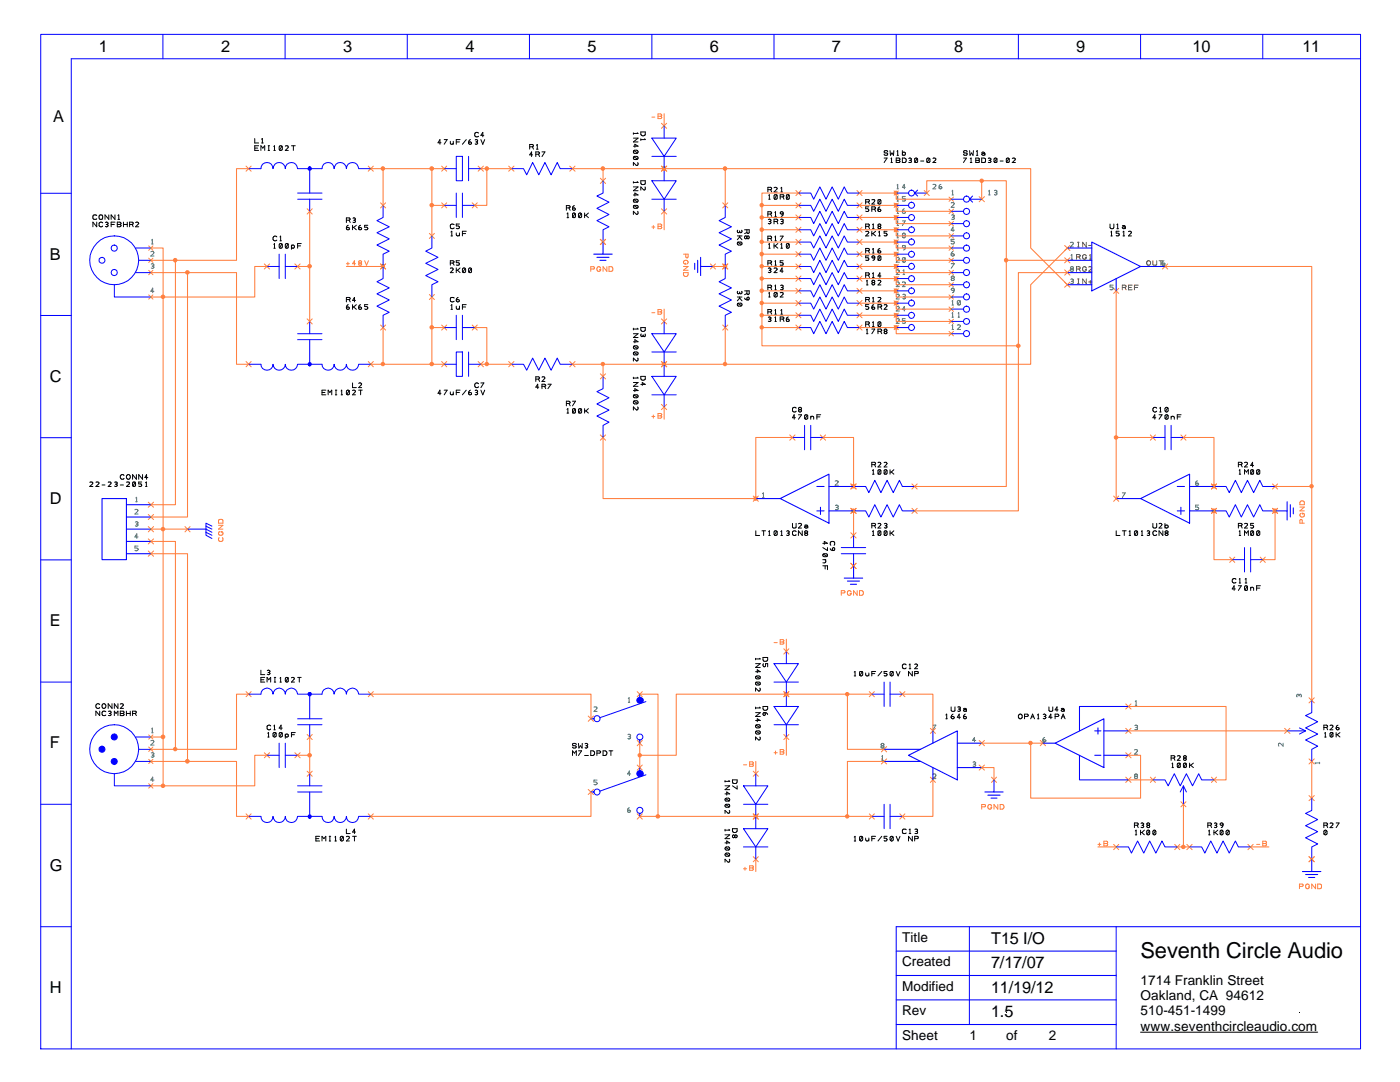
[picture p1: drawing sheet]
<svg xmlns="http://www.w3.org/2000/svg" width="279mm" height="216mm" viewBox="0 0 279 216" stroke-linecap="round" stroke-linejoin="round" font-family="sans-serif">
<defs><g id="words">
<text font-size="4.4" x="227.6" y="191.2">Seventh Circle Audio</text>
<g font-size="3.3">
<text x="19.7" y="10.3">1</text>
<text x="44.1" y="10.3">2</text>
<text x="68.5" y="10.3">3</text>
<text x="92.9" y="10.3">4</text>
<text x="117.3" y="10.3">5</text>
<text x="141.6" y="10.3">6</text>
<text x="166" y="10.3">7</text>
<text x="190.4" y="10.3">8</text>
<text x="214.8" y="10.3">9</text>
<text x="238" y="10.3">10</text>
<text x="259.9" y="10.3">11</text>
<text x="10.6" y="24.4">A</text>
<text x="9.9" y="51.8">B</text>
<text x="9.9" y="76.2">C</text>
<text x="9.9" y="100.6">D</text>
<text x="9.9" y="125">E</text>
<text x="9.9" y="149.4">F</text>
<text x="9.9" y="173.7">G</text>
<text x="197.8" y="188.3">T15 I/O</text>
<text x="197.8" y="193.2">7/17/07</text>
<text x="9.9" y="198.1">H</text>
<text x="197.8" y="203">1.5</text>
<text x="197.8" y="198.1">11/19/12</text>
</g>
<g font-size="2.7">
<text x="180" y="188">Title</text>
<text x="180" y="192.8">Created</text>
<text x="180" y="197.7">Modified</text>
<text x="227.6" y="196.5">1714 Franklin Street</text>
<text x="180" y="202.6">Rev</text>
<text x="227.6" y="199.6">Oakland, CA 94612</text>
<text x="227.6" y="202.6">510-451-1499</text>
<text x="180" y="207.5">Sheet</text>
<text x="193.5" y="207.4">1</text>
<text x="200.8" y="207.5">of</text>
<text x="209.3" y="207.4">2</text>
<text x="227.6" y="205.7">www.seventhcircleaudio.com</text>
</g>
</g></defs>
<g fill="none" stroke="#ff8040" stroke-width=".2">
<path d="M29.7 49.1l.8 .9M29.7 51.5l.8 .9M29.7 53.9l.8 .9M29.7 58.8l.8 .9M30.5 49.1l-.8 .9M30.5 51.5l-.8 .9M30.5 53.9l-.8 .9M30.5 58.8l-.8 .9M29.7 146.6l.8 .9M29.7 149.1l.8 .8M29.7 151.5l.8 .9M29.7 156.4l.8 .9"/>
<path d="M30.5 146.6l-.8 .9M30.5 149.1l-.8 .8M30.5 151.5l-.8 .9M30.5 156.4l-.8 .9"/>
</g>
<g fill="none" stroke="#408080" stroke-width=".2">
<path d="M30.1 50.2a.39 .39 0 0 1 .6 .2l-.6 .7h.6M30.2 52.7a.33 .33 0 0 1 .5 .2l-.2 .2M30.3 48.7h.3M30.3 47.9l.1-.1v.9M30.4 53.1h.1M30.5 53.1l.2 .2a.33 .33 0 0 1-.5 .2M30.7 58.1h-.6l.4-.6v.9M30.1 147.8a.41 .41 0 0 1 .6 .2l-.6 .7h.6M30.2 150.2h.4l.1 .2-.2 .3M30.3 145.5l.1-.2v.9M30.3 146.2h.3M30.4 150.7h.1"/>
<path d="M30.5 150.7l.2 .2-.1 .1h-.4M30.7 155.7h-.6l.4-.6v.9"/>
</g>
<g fill="none" stroke="#00f" stroke-width=".2">
<path d="M22.8 56.8v2.5h7.3M27.1 49.5h3M27.1 54.4h3M27.7 51.9h2.4M22.8 154.4v2.4h7.3M27.1 147.1h3M27.1 151.9h3M27.7 149.5h2.4"/>
<circle cx="20.3" cy="52" r=".6"/>
<circle cx="22.8" cy="51.9" r="4.9"/>
<circle cx="22.8" cy="54.4" r=".62"/>
<circle cx="22.8" cy="49.5" r=".62"/>
<circle cx="22.8" cy="149.5" r="4.9"/>
<circle cx="22.8" cy="147.1" r=".6"/>
</g>
<g fill="none" stroke="#000" stroke-width=".2">
<path d="M19.3 43l-.5-.1-.3 .3 .2 .5 .6-.1M19.3 44.3v1l-.8-1v1M19.9 42.9l.5 .1v.7l-.6-.1zM20.5 44.5l-.4-.2-.3 .4 .1 .5 .4 .1 .2-.2M21 44.4a.33 .33 0 0 1 .6 .2l-.3 .2M21.2 44.8h.1M21.3 44.8l.3 .2a.33 .33 0 0 1-.6 .2M21.7 42.9v.9l-.7-.9v.9M22.2 44.8h.6M22.9 42.9v.9l-.7-.9v.9M22.9 44.3h-.7v1M23.4 44.3l.7 .1 .1 .2-.3 .2 .3 .2-.1 .2-.7 .1z"/>
<path d="M23.4 44.8h.5M23.5 43.8h.4M23.5 43l.2-.1v.9M24.6 44.8h.8M24.6 44.3v1M25.4 44.3v1M25.9 44.8h.5M26.4 44.8l.1-.1v-.3l-.6-.1v1M26.4 44.8l.2 .5M27.1 44.4a.39 .39 0 0 1 .6 .2l-.6 .7h.6"/>
</g>
<circle cx="22.8" cy="147.1" r=".6" fill="#00f"/>
<circle cx="20.3" cy="149.5" r=".62" fill="none" stroke="#00f" stroke-width=".2"/>
<circle cx="20.3" cy="149.5" r=".62" fill="#00f"/>
<circle cx="22.8" cy="151.9" r=".6" fill="none" stroke="#00f" stroke-width=".2"/>
<circle cx="22.8" cy="151.9" r=".6" fill="#00f"/>
<g fill="none" stroke="#000" stroke-width=".2">
<path d="M19.9 140.6l-.5-.2-.3 .3v.4l.3 .3 .5-.2M19.9 141.9v.9l-.8-.9v.9M21.1 142l-.1-.1a.46 .46 0 0 0-.6 .3v.3a.46 .46 0 0 0 .6 .2h.1M21.6 141.9h.5l.1 .2-.2 .3M21.8 142.4h.2M22 142.4l.2 .2-.1 .1h-.5M22.4 140.4v1l-.8-1v1M22.8 142.8v-.9l.4 .5 .3-.5v.9M23.5 140.4v1l-.7-1v1M24 140.5a.39 .39 0 0 1 .6 .2l-.6 .7h.6M24 141.9h.7l.1 .2-.2 .3 .2 .2-.1 .1-.7 .1zM24 142.4h.6"/>
<path d="M25.2 142.4h.8M25.2 141.9v.9M26 141.9v.9M26.5 142.4h.5M27 142.4l.2-.3-.1-.2h-.6v.9M27 142.4l.2 .4"/>
<circle cx="20.7" cy="140.9" r=".45"/>
</g>
<path d="M127.2 138l1 1M128.2 138l-1 1M117.4 142.9l1 1M117.4 157.5l1 1M118.4 142.9l-1 1M118.4 157.5l-1 1M127.2 147.7l1 1.1M127.2 152.7l1 1M128.2 147.7l-1 1.1M128.2 152.7l-1 1M127.2 162.4l1 1M128.2 162.4l-1 1" fill="none" stroke="#ff8040" stroke-width=".2"/>
<g fill="none" stroke="#408080" stroke-width=".2">
<path d="M125.4 139.4l.2-.2v.9M118.5 141.1h.6l.1 .2-.7 .6h.7M119.2 156.3a.39 .39 0 0 1-.7 .2M119.2 156.3h.1M119.2 155.7h-.7v.3h.4l.3 .3M125.3 146.6a.33 .33 0 0 1 .6 .2l-.3 .2M125.4 140.1h.3M125.5 147h.1M125.6 147l.3 .2a.33 .33 0 0 1-.6 .2M125.9 154.4h-.6l.3-.6v1M125.6 161.2a.5 .5 0 0 0-.3 .6"/>
<circle cx="125.5" cy="161.8" r=".27"/>
</g>
<path d="M127.7 138.5v.6a.59 .59 0 0 1 .5 .8 .59 .59 0 0 1-.9 .3 .59 .59 0 0 1 .1-1l.3-.1M117.9 143.4h.6a.62 .62 0 0 1 .8-.6 .62 .62 0 0 1 .3 1 .62 .62 0 0 1-1-.1l-.1-.3M127.7 147.7a.59 .59 0 0 0 .5-.9 .62 .62 0 0 0-.7-.3 .62 .62 0 0 0-.4 .6l.3 .5 .3 .1v.6" fill="none" stroke="#00f" stroke-width=".2"/>
<circle cx="127.7" cy="139.7" r=".61" fill="#00f"/>
<path d="M128.9 140l-9.2 3.2M117.9 158h.6a.62 .62 0 0 1 .7-.6 .62 .62 0 0 1 .6 .6 .62 .62 0 0 1-.6 .7l-.6-.4-.1-.3M127.7 153.2v.6a.61 .61 0 0 1 .6 .8 .61 .61 0 0 1-1 .2 .61 .61 0 0 1 .1-1h.3M127.7 162.3a.61 .61 0 0 0 .6-.8 .61 .61 0 0 0-1-.3 .61 .61 0 0 0 .1 1l.3 .1v.6" fill="none" stroke="#00f" stroke-width=".2"/>
<circle cx="127.7" cy="154.4" r=".61" fill="#00f"/>
<g fill="none" stroke="#00f" stroke-width=".2">
<path d="M8.1 6.9h263.4v202.4h-263.4zM32.5 6.9v4.8M56.9 6.9v4.8M81.3 6.9v4.8M105.7 6.9v4.8M130.1 6.9v4.8M154.5 6.9v4.8M178.9 6.9v4.8M203.2 6.9v4.8M227.6 6.9v4.8M252 6.9v4.8M271.5 11.7h-257.3v197.6"/>
<path d="M8.1 38.6h6.1M8.1 62.9h6.1M8.1 87.3h6.1M8.1 111.7h6.1M37.4 105.6h3.7l1.2 .6M41.1 106.2l1.2 .6M41.1 105l1.2 .6M42.3 105l-1.2-.6v2.4l1.2 .6M8.1 136.1h6.1M49.6 138.5h2.5a1.21 1.21 0 0 1 1.2-1.2 1.21 1.21 0 0 1 1.2 1.2 1.23 1.23 0 0 1 1.2-1.2 1.23 1.23 0 0 1 1.2 1.2 1.23 1.23 0 0 1 1.3-1.2 1.23 1.23 0 0 1 1.2 1.2h2.4M61.8 138.5h2.5a1.21 1.21 0 0 1 1.2-1.2 1.21 1.21 0 0 1 1.2 1.2 1.23 1.23 0 0 1 1.2-1.2 1.23 1.23 0 0 1 1.2 1.2 1.23 1.23 0 0 1 1.3-1.2 1.23 1.23 0 0 1 1.2 1.2h2.4M61.8 138.5v4.9"/>
<path d="M261.8 139.7v2.5l-1.2 .6 2.4 1.2-2.4 1.2 2.4 1.3-2.4 1.2 2.4 1.2-1.2 .6v2.4M59.4 144.6h4.9M59.4 143.4h4.9M61.8 144.6v2.5M128.9 154.6l-9.2 3.3M256.9 145.8h3.7M259.3 145.2l1.3 .6-1.3 .7M261.8 159.3v2.4l-1.2 .6 2.4 1.2-2.4 1.3 2.4 1.1-2.4 1.3 2.4 1.2-1.2 .6v2.4M8.1 160.5h6.1M8.1 184.9h6.1M178.9 184.9v24.4M193.5 184.9v19.5"/>
<path d="M222.8 184.9v24.4"/>
</g>
<g fill="none" stroke="#000" stroke-width=".2">
<path d="M114.3 150.7v-.9l.3 .5 .4-.5v.9M115 148.6l-.2-.3-.5 .1v.3l.5 .1 .2 .3-.2 .2h-.3l-.2-.2M115.4 148.3l.1 1 .3-.5 .4 .5v-1M115.4 149.8h.7l-.7 .9M116.7 150.7h.7M116.8 148.4a.33 .33 0 0 1 .5 .2l-.2 .2M116.9 148.8h.2M117.1 148.8l.2 .3-.1 .1h-.4M117.9 149.8h.5l.3 .3v.3l-.3 .3h-.5zM119.1 150.3h.5l.3-.3-.3-.2h-.5v.9M120.4 149.8h.4l.2 .2 .1 .4-.2 .3h-.5zM121.5 149.8h.8"/>
<path d="M121.9 149.8v.9M264.2 145.2h.6M264.4 147.1h.3M264.4 146.3l.1-.1v.9M264.8 145.2l.2-.3-.1-.1-.7-.1v.9M264.8 145.2l.2 .4M265.4 144.8l.4-.1 .2 .2-.6 .7h.6M266 146.2v.8h-.5M266 146.2h-.5v.8M266 146.2l-.5 .8M266.7 146.2v.9M266.7 146.6h.2"/>
<path d="M266.9 146.6l.5 .5M267 144.7a.56 .56 0 0 0-.3 .7M267.4 146.2l-.5 .4M264.2 164.7h.6M264.8 164.7l.2-.3-.1-.1-.7-.1v.9M264.8 165.7a.33 .33 0 0 0-.6 .2l.1 .6M264.8 164.7l.2 .4M264.8 165.7v.7l-.2 .2-.3-.1M264.8 165.7l-.5 .8M265.4 164.3l.4-.1 .2 .2-.6 .7h.6M266.7 164.2h.6l-.6 .9M227.6 206h35.4"/>
<circle cx="266.9" cy="145.4" r=".29"/>
</g>
<g fill="none" stroke="#ff8040" stroke-width=".2">
<path d="M36.9 105.1l1 1M37.9 105.1l-1 1M49.1 138l1 1M50.1 138l-1 1M73.5 138l1 1M74.5 138l-1 1M261.2 139.2l1.1 1.1M262.3 139.2l-1.1 1.1M61.3 146.6l1 1M62.3 146.6l-1 1M256.4 145.3l1 1M257.4 145.3l-1 1"/>
<path d="M261.2 158.8l1.1 1M261.2 151.4l1.1 1M262.3 158.8l-1.1 1M262.3 151.4l-1.1 1M261.2 170.9l1.1 1.1M262.3 170.9l-1.1 1.1"/>
</g>
<path d="M178.9 184.9h92.6M178.9 194.6h43.9M178.9 199.5h43.9M178.9 189.8h43.9M178.9 204.4h43.9" fill="none" stroke="#00f" stroke-width=".21"/>
<path d="M259.2 138.8l.3-.3 .1 .1v.5M259.2 138.8v.1M259.2 138.8l-.2-.3a.33 .33 0 0 0-.1 .6M256.1 148.3v.6l-.7-.6-.3 .2 .1 .4M263.4 152.1v.3M263.4 152.2h-.9l.1 .2" fill="none" stroke="#408080" stroke-width=".2"/>
<path d="M61.7 138.4h.2v.2h-.2z" fill="none" stroke="#00f" stroke-width=".59"/>
<path d="M61.7 138.4h.2v.2h-.2z" fill-rule="evenodd" fill="#00f"/>
<g fill="none" stroke="#000" stroke-width=".2">
<path d="M52.1 133.7v.9h.7M52.1 135.6h.6M52.8 135.2h-.7v.9h.7M53.3 136.1v-.9l.3 .4 .4-.4v.9M53.3 133.8h.5l.1 .1-.3 .3M53.5 134.2h.1M53.6 134.2h.2v.3h-.5M54.7 135.2h.3M54.7 136.1h.3M54.9 135.2v.9M55.9 136.1h.3M55.9 135.3l.1-.1v.9"/>
<path d="M57.5 135.3h-.5v.7M57.5 135.3v.7h-.5M57.5 135.3l-.5 .7M58.2 135.3l.3-.1 .3 .2-.6 .7h.6M59.4 135.2h.7M59.7 135.2v.9"/>
</g>
<path d="M61.3 153.9l1 1M62.3 153.9l-1 1M49.1 162.4l1 1M50.1 162.4l-1 1M73.5 162.4l1 1M74.5 162.4l-1 1" fill="none" stroke="#ff8040" stroke-width=".2"/>
<path d="M59.4 156.8h4.9M59.4 158h4.9M61.8 154.4v2.4M61.8 158v4.9M49.6 162.9h2.5a1.21 1.21 0 0 0 1.2 1.2 1.21 1.21 0 0 0 1.2-1.2 1.23 1.23 0 0 0 1.2 1.2 1.23 1.23 0 0 0 1.2-1.2 1.23 1.23 0 0 0 1.3 1.2 1.23 1.23 0 0 0 1.2-1.2h2.4M61.8 162.9h2.5a1.21 1.21 0 0 0 1.2 1.2 1.21 1.21 0 0 0 1.2-1.2 1.23 1.23 0 0 0 1.2 1.2 1.23 1.23 0 0 0 1.2-1.2 1.23 1.23 0 0 0 1.3 1.2 1.23 1.23 0 0 0 1.2-1.2h2.4" fill="none" stroke="#00f" stroke-width=".2"/>
<path d="M61.7 162.9l.1-.1 .1 .2-.1 .1z" fill="none" stroke="#00f" stroke-width=".59"/>
<path d="M61.7 162.9l.1-.1 .1 .2-.1 .1z" fill-rule="evenodd" fill="#00f"/>
<g fill="none" stroke="#000" stroke-width=".2">
<path d="M88 28.5h-.6l.4-.6v.9M88.6 27.9h.6l-.6 .9M89.9 28.2v.5a.33 .33 0 0 0 .6-.1M90.5 28.2v.6M91.1 28.3h.6M91.8 27.9h-.7v.9M93 27.9l-.7 .9M93.9 27.9l-.3 .2-.1 .5M94.8 27.9h.4l.1 .2-.2 .2M95 28.3h.1M95.1 28.3l.2 .3a.3 .3 0 0 1-.5 .1M95.5 26.5l-.3-.1-.3 .1a.55 .55 0 0 0 0 .8l.6-.1"/>
<path d="M96 27.9l.4 .9 .3-.9M96.6 27h-.6l.4-.6v.9M105.7 29.3h.6M106.3 29.3l.2-.2-.1-.2-.7-.1v1M106.3 29.3l.2 .5M106.3 30.9h-.6l.4-.6v.9M106.9 30.8h.5M107.1 29l.1-.2v1M107.1 29.8h.3M107.4 30.8l.3-.3-.1-.1-.7-.1v.9M107.4 30.8l.3 .4M108.2 30.3h.6l-.6 .9"/>
<path d="M126.4 27.6h.9l-.9 .7h.9M126.4 26.5v.3M126.4 36.2v.3M126.4 37.3h.9l-.9 .8h.9M126.4 38.9h.9l-.6-.4v.6M126.4 29.2h.9l-.6-.4v.6M126.5 30.1a.33 .33 0 0 0 .2 .5l.6-.1M126.5 31.3a.33 .33 0 0 0 .2 .5h.6M126.5 39.8v.5h.8M126.5 39.8h.8v.5M126.5 30.1l.6-.1a.33 .33 0 0 1 .2 .5M126.5 31.3l.6-.1a.33 .33 0 0 1 .2 .6"/>
<path d="M126.5 39.8l.8 .5M126.5 30.1l.8 .4M126.5 31.3l.8 .5M127.2 36.2l.1 .2h-.9M127.2 26.5l.1 .1h-.9M127.3 32.4v.4l-.2 .2-.7-.6v.6M127.9 36.1h.9l-.1 .7a.52 .52 0 0 1-.8-.3zM127.9 26.3h.9l-.1 .6-.2 .2-.5-.1zM127.9 27.7v.3M128.7 27.7l.1 .2h-.9M128.7 37.3v.5l-.1 .1-.7-.6v.6M54.7 49.5h.2"/>
<path d="M54.7 48.8l.1-.2v.9M55.2 47.3l-.4-.2-.3 .4 .1 .4 .2 .1 .4-.1M55.9 48h.3M55.9 47.3l.1-.2v.9M56.3 48.7v.6a.33 .33 0 0 1-.5 .1M56.3 48.7h-.5v.7M56.3 48.7l-.5 .7M57.5 48.7v.7h-.5M57.5 48.7h-.5v.7M57.5 48.7l-.5 .7M58.2 49.1l.2-.2 .4 .2-.3 .4-.3-.2M58.2 48.9v.8"/>
<path d="M59.4 49.1h.6M60.1 48.6h-.7v.9M69.1 43.9h.6M69.1 59.8h.6M69.5 45a.56 .56 0 0 0-.4 .6M69.7 43.9l.2-.2-.1-.1-.7-.1v.9M69.7 59.8l.2-.2-.1-.2h-.7v.8M69.7 43.9l.2 .5M69.7 59.8l.2 .4M70.4 45.4h.2M70.4 45v.8M70.4 43.6h.5l.1 .1-.3 .2"/>
<path d="M70.6 43.9h.1M70.6 45.4l.5 .4M70.7 43.9l.3 .3-.1 .1h-.5M71 59.9h-.6l.3-.5v.8M71.1 45l-.5 .4M72 45a.49 .49 0 0 0-.4 .6M73.4 45h-.6v.3l.5 .1 .1 .2-.1 .2h-.5M89.9 52.5h.5M89.9 53.6l.4-.1 .2 .2-.6 .7h.6M90 47.1h.3M90 46.3l.2-.2v1M90.4 52.5l.2-.3v-.1l-.7-.1v.9"/>
<path d="M90.4 52.5l.2 .4M90.6 44.8l-.4-.1a.5 .5 0 0 0-.3 .5 .5 .5 0 0 0 .3 .4l.4-.1M90.6 59.5l-.2-.1-.5 .1a.52 .52 0 0 0 .3 .7l.4-.1M91.1 46.5v.5l.3 .1 .3-.2M91.1 53.5v.9M91.1 53.9h.2M91.3 53.9l.5 .5M91.4 59.4a.56 .56 0 0 0-.3 .6M91.7 44.7h-.6v.4h.3l.3 .3a.39 .39 0 0 1-.6 .2M91.7 52h-.6v.4h.3l.3 .2-.1 .3h-.5M91.7 46.5v.6M91.8 53.5l-.5 .4"/>
<path d="M92.3 46.6h.6M92.8 53.6l.1 .6-.2 .2-.3-.1M92.8 53.6h-.4v.7M92.8 53.6l-.4 .7M93 46.1h-.7v1M94.1 53.6h-.5v.7M94.1 53.6v.7h-.5M94.1 53.6l-.5 .7M126.5 41v.5h.8M126.5 41h.8v.5M126.5 41l.8 .5M127.3 42.2v.4l-.2 .2-.7-.6v.6"/>
<path d="M69.5 60.8l-.3 .2-.1 .5M70.4 60.8v.9M70.4 61.3h.2M70.6 61.3l.5 .4M71.1 60.8l-.5 .5M72 60.8a.53 .53 0 0 0-.4 .7M73.4 60.8h-.6v.4h.4l.2 .3a.39 .39 0 0 1-.6 .1M88 78.5h-.6l.4-.6v.9M88.6 77.9h.6l-.6 .9M89.9 78.2v.5a.33 .33 0 0 0 .6-.1M90 61.7h.3M90 61l.2-.2v.9"/>
<path d="M90.5 78.2v.6M91.1 61.1v.4a.32 .32 0 0 0 .3 .2 .32 .32 0 0 0 .3-.2M91.1 78.3h.6M91.7 61.1v.6M91.8 77.9h-.7v.9M92.3 61.3h.6M93 77.9l-.7 .9M93 60.8h-.7v.9M93.9 77.9l-.3 .2-.1 .5M94.8 77.9h.4l.1 .2-.2 .2M95 78.3h.1M95.1 78.3l.2 .3a.3 .3 0 0 1-.5 .1"/>
<path d="M95.5 76.6l-.3-.2-.3 .1a.52 .52 0 0 0 .1 .8l.5-.1M96 76.4h.6l-.6 .9M96 77.9l.4 .9 .3-.9M106.9 75.6h.5M107.4 75.6l.3-.2-.1-.1-.7-.1v.9M107.4 75.6l.3 .5M107.5 77.3h-.6l.4-.6v.9M108.2 77.1h.5M108.2 75.3l.3-.1 .3 .2-.6 .7h.6M108.7 77.1l.2-.2-.1-.1-.6-.1v.9M108.7 77.1l.2 .5M109.3 76.7h.7l-.7 .9"/>
<path d="M126.4 65.5v.3M126.4 75.3v.3M126.4 68.2h.9l-.6-.4v.6M126.4 77.9h.9l-.6-.3v.5M126.4 66.6h.9l-.9 .8h.9M126.4 76.3h.9l-.9 .8h.9M126.5 78.8h.8v.5M126.5 69.1a.33 .33 0 0 0 .2 .5h.6M126.5 70.3v.5h.8M126.5 78.8v.5h.8M126.5 69.1l.6-.1a.33 .33 0 0 1 .2 .6M126.5 70.3h.8v.5"/>
<path d="M126.5 69.1l.8 .5M126.5 70.3l.8 .5M126.5 78.8l.8 .5M127.2 65.5l.1 .2h-.9M127.2 75.3l.1 .1h-.9M127.3 71.5v.3l-.2 .3-.7-.6v.6M127.9 65.4h.9l-.1 .6-.2 .1-.5-.1zM127.9 75.1h.9l-.1 .6a.55 .55 0 0 1-.7 0zM127.9 76.7h.9l-.6-.4v.6M128 66.6a.33 .33 0 0 0 .1 .6l.3-.2M128.4 66.8v.2M128.7 66.6v.5l-.1 .1-.2-.2"/>
<path d="M126.5 80.1v.4h.8M126.5 80.1l.6-.1a.33 .33 0 0 1 .2 .5M126.5 80.1l.8 .4M127.3 81.2a.39 .39 0 0 1-.2 .6l-.7-.6v.6M53.4 147.1h.3M53.4 146.3l.2-.1v.9M54 144.9l-.4-.2-.3 .3 .1 .5 .4 .1 .2-.1M54.7 144.9l.1-.2v.9M54.7 145.6h.2M55 146.2h-.4v.8M55 146.2l.1 .7-.2 .2-.3-.1M55 146.2l-.4 .8"/>
<path d="M56.3 146.2v.7l-.2 .2-.3-.1M56.3 146.2h-.5v.8M56.3 146.2l-.5 .8M56.3 145.3h-.6l.4-.6v.9M56.9 146.7a.32 .32 0 0 1 .5-.2 .32 .32 0 0 1 .1 .5 .33 .33 0 0 1-.6-.1M56.9 146.5v.8M58.2 146.6h.6M58.9 146.2h-.7v.9M63 167.3h.6M63.8 166.9h-.8v.9h.8M64.3 167.8v-.9l.3 .4 .4-.4v.9M65.7 166.9h.3"/>
<path d="M65.7 167.8h.3M65.8 166.9v.9M66.8 167.8h.3M66.8 167l.2-.1v.9M68.5 167h-.5v.7M68.5 167v.6a.33 .33 0 0 1-.5 .1M68.5 167l-.5 .7M69.1 165.4v.9h.8M69.1 167l.4-.1 .2 .2-.6 .7h.6M70.4 166.9h.7M70.7 166.9v.9M71 166h-.6l.3-.6v.9"/>
<circle cx="93.8" cy="28.5" r=".29"/>
<circle cx="69.4" cy="45.6" r=".29"/>
<circle cx="71.9" cy="45.6" r=".28"/>
<circle cx="69.4" cy="61.5" r=".29"/>
<circle cx="71.9" cy="61.5" r=".27"/>
<circle cx="91.3" cy="60" r=".29"/>
<circle cx="93.8" cy="78.5" r=".29"/>
</g>
<g fill="none" stroke="#ff8040" stroke-width=".2">
<path d="M49.1 33.1l1 1.1M50.1 33.1l-1 1.1M73.5 33.1l1 1.1M74.5 33.1l-1 1.1M88.1 33.1l1.1 1.1M89.2 33.1l-1.1 1.1M95.4 33.1l1.1 1.1M96.5 33.1l-1.1 1.1M101.5 33.1l1.1 1.1M102.6 33.1l-1.1 1.1M113.7 33.1l1.1 1.1M114.8 33.1l-1.1 1.1"/>
<path d="M132 33.1l1.1 1.1M132 24.6l1.1 1M133.1 33.1l-1.1 1.1M133.1 24.6l-1.1 1M52.7 52.7l1.1 1M53.8 52.7l-1.1 1M58.8 52.7l1.1 1M59.9 52.7l-1.1 1M61.3 41.7l1 1M62.3 41.7l-1 1M75.9 52.7l1.1 1M75.9 40.5l1.1 1"/>
<path d="M77 52.7l-1.1 1M77 40.5l-1.1 1M85.7 58.8l1 1M85.7 46.6l1 1M86.7 58.8l-1 1M86.7 46.6l-1 1M88.1 40.5l1.1 1M89.2 40.5l-1.1 1M94.2 40.5l1 1M95.2 40.5l-1 1M132 41.7l1.1 1M133.1 41.7l-1.1 1"/>
<path d="M75.9 64.9l1.1 1M77 64.9l-1.1 1M88.1 72.1l1.1 1.1M88.1 64.9l1.1 1M89.2 72.1l-1.1 1.1M89.2 64.9l-1.1 1M94.2 64.9l1 1M95.2 64.9l-1 1M95.4 72.1l1.1 1.1M96.5 72.1l-1.1 1.1M101.5 72.1l1.1 1.1M102.6 72.1l-1.1 1.1"/>
<path d="M113.7 72.1l1.1 1.1M114.8 72.1l-1.1 1.1M132 63.6l1.1 1M132 72.1l1.1 1.1M133.1 63.6l-1.1 1M133.1 72.1l-1.1 1.1M132 80.7l1.1 1M133.1 80.7l-1.1 1M52.7 150.2l1.1 1M53.8 150.2l-1.1 1M58.8 150.2l1.1 1M59.9 150.2l-1.1 1"/>
</g>
<g fill="none" stroke="#00f" stroke-width=".2">
<path d="M49.6 33.7h2.5a1.21 1.21 0 0 1 1.2-1.3 1.21 1.21 0 0 1 1.2 1.3 1.23 1.23 0 0 1 1.2-1.3 1.23 1.23 0 0 1 1.2 1.3 1.23 1.23 0 0 1 1.3-1.3 1.23 1.23 0 0 1 1.2 1.3h2.4M59.4 39.8h4.9M59.4 38.5h4.9M61.8 33.7h2.5a1.21 1.21 0 0 1 1.2-1.3 1.21 1.21 0 0 1 1.2 1.3 1.23 1.23 0 0 1 1.2-1.3 1.23 1.23 0 0 1 1.2 1.3 1.23 1.23 0 0 1 1.3-1.3 1.23 1.23 0 0 1 1.2 1.3h2.4M61.8 33.7v4.8M61.8 39.8v2.4M88.6 33.7h2.5M91.1 31.2h1.2v4.9h-1.2zM91.1 38.5v4.9M92.3 38.5v4.9M93.5 31.2v4.9M93.5 33.7h2.5"/>
<path d="M102.1 33.7h2.4l.6 1.2 1.2-2.5 1.2 2.5 1.3-2.5 1.2 2.5 1.2-2.5 .6 1.3h2.5M130.1 36.1h4.9l-2.5 3.7zM130.1 27.6h4.9l-2.5 3.6zM130.1 39.8h4.9M130.1 31.2h4.9M132.5 25.1v2.5M132.5 31.2v4.9M132.5 39.8v2.4M53.3 53.2h2.4M55.7 50.7v4.9M56.9 50.7v4.9M56.9 53.2h2.5"/>
<path d="M76.5 41v2.4l-1.3 .6 2.5 1.3-2.5 1.1 2.5 1.3-2.5 1.2 2.5 1.2-1.2 .6v4.9l-1.3 .6 2.5 1.2-2.5 1.2 2.5 1.3-2.5 1.2 2.5 1.2-1.2 .6v2.5M86.2 47.1v2.4l-1.2 .6 2.4 1.3-2.4 1.1 2.4 1.3-2.4 1.2 2.4 1.2-1.2 .6v2.5M88.6 41h2.5M92.3 41h2.4M88.6 72.7h2.5M88.6 65.4h2.5M91.1 70.2h1.2v4.9h-1.2zM91.1 62.9v4.9M92.3 62.9v4.9M92.3 65.4h2.4M93.5 70.2v4.9M93.5 72.7h2.5"/>
<path d="M102.1 72.7h2.4l.6 1.2 1.2-2.4 1.2 2.4 1.3-2.4 1.2 2.4 1.2-2.4 .6 1.2h2.5M130.1 66.6h4.9l-2.5 3.6zM130.1 75.1h4.9l-2.5 3.7zM130.1 70.2h4.9M130.1 78.8h4.9M132.5 64.1v2.5M132.5 70.2v4.9M132.5 78.8v2.4M53.3 150.7h2.4M55.7 148.3v4.9M56.9 148.3v4.9M56.9 150.7h2.5"/>
</g>
<g fill="#ff8040" stroke="#ff8040" stroke-width=".2">
<circle cx="132.5" cy="33.6" r=".35"/>
<circle cx="132.5" cy="72.6" r=".34"/>
<circle cx="76.4" cy="53.1" r=".34"/>
</g>
<path d="M61.7 33.6h.2v.1h-.2z" fill="none" stroke="#00f" stroke-width=".59"/>
<path d="M61.7 33.6h.2v.1h-.2z" fill-rule="evenodd" fill="#00f"/>
<g fill="none" stroke="#000" stroke-width=".2">
<path d="M50.8 27.6v.9h.8M50.8 29.5h.6M51.6 29.1h-.8v.9h.8M52.1 30v-.9l.4 .4 .3-.4v.9M52.2 28.5h.3M52.2 27.8l.2-.2v.9M53.5 29.1h.3M53.5 30h.3M53.6 29.1v.9M54.7 30h.2M54.7 29.3l.1-.2v.9M56.3 29.2h-.5v.7"/>
<path d="M56.3 29.2v.6a.33 .33 0 0 1-.5 .1M56.3 29.2l-.5 .7M56.9 29.2l.4-.1 .2 .2-.6 .7h.6M58.2 29.1h.7M58.5 29.1v.9"/>
</g>
<path d="M49.1 72.1l1 1.1M50.1 72.1l-1 1.1M61.3 63.6l1 1M62.3 63.6l-1 1M73.5 72.1l1 1.1M74.5 72.1l-1 1.1" fill="none" stroke="#ff8040" stroke-width=".2"/>
<path d="M49.6 72.7h2.5a1.21 1.21 0 0 0 1.2 1.2 1.21 1.21 0 0 0 1.2-1.2 1.23 1.23 0 0 0 1.2 1.2 1.23 1.23 0 0 0 1.2-1.2 1.23 1.23 0 0 0 1.3 1.2 1.23 1.23 0 0 0 1.2-1.2h2.4M59.4 66.6h4.9M59.4 67.8h4.9M61.8 72.7h2.5a1.21 1.21 0 0 0 1.2 1.2 1.21 1.21 0 0 0 1.2-1.2 1.23 1.23 0 0 0 1.2 1.2 1.23 1.23 0 0 0 1.2-1.2 1.23 1.23 0 0 0 1.3 1.2 1.23 1.23 0 0 0 1.2-1.2h2.4M61.8 64.1v2.5M61.8 67.8v4.9" fill="none" stroke="#00f" stroke-width=".2"/>
<path d="M61.7 72.6l.1-.1 .1 .2-.1 .1z" fill="none" stroke="#00f" stroke-width=".59"/>
<path d="M61.7 72.6l.1-.1 .1 .2-.1 .1z" fill-rule="evenodd" fill="#00f"/>
<g fill="none" stroke="#000" stroke-width=".2">
<path d="M153.2 37.8h.6M153.4 39.8h.3M153.4 39l.1-.1v.9M153.8 37.8l.2-.2-.1-.1-.7-.1v.9M153.8 37.8l.2 .5M154.5 37.5a.41 .41 0 0 1 .6 .1l-.6 .7h.6M155 38.9v.8h-.4M155 38.9h-.4v.8M155 38.9l-.4 .8M155.7 39.3h.6M155.8 38.3h.4M155.8 37.5l.2-.1v.9"/>
<path d="M156.3 39.3l.2-.2-.1-.2h-.7v.9M156.3 39.3l.2 .5M157.4 38.9v.8h-.4M157.4 38.9h-.4v.8M157.4 38.9l-.4 .8M174 39.9h.5l.1 .1-.6 .7h.6M175.7 39.9h-.4v.7M175.7 39.9l.1 .6a.33 .33 0 0 1-.5 .1M175.7 39.9l-.4 .7M176.4 31.5h.6l-.6 .9M177.2 30.3l-.2-.2h-.5v.3l.5 .1 .2 .2-.2 .3h-.3l-.3-.3M177.6 30.1l.1 .9 .3-.5 .3 .5 .1-.9"/>
<path d="M177.8 32.4h.3M177.8 31.7l.1-.2v.9M178.9 31.5l.6 .1 .1 .2-.2 .2 .2 .2-.1 .2h-.6zM178.9 32h.5M179 31h.3M179 30.2l.2-.1v.9M180.1 30.1v.9M180.1 31.5l.7 .2v.4l-.1 .3h-.6zM180.1 30.6a.33 .33 0 0 1 .5-.2 .33 .33 0 0 1-.1 .6l-.4-.3M181.4 31.6a.33 .33 0 0 1 .5 .2l-.2 .2M181.5 32h.2M181.7 32l.2 .2-.1 .2h-.4"/>
<path d="M183 31.6h-.4v.8M183 31.6v.8h-.4M183 31.6l-.4 .8M183.7 32.1h.7M185.5 31.6a.33 .33 0 0 0-.5 .2v.6M185.5 31.6v.8h-.5M185.5 31.6l-.5 .8M186.2 31.6l.4-.1 .2 .3-.6 .6h.6M192.3 31.5h.6l-.6 .9M193 30.3l-.2-.2h-.3l-.2 .2 .2 .2 .5 .1v.1l-.2 .3h-.3l-.2-.3M193.5 30.1l.1 .9 .3-.5 .3 .5 .1-.9M193.6 32.4h.4"/>
<path d="M193.6 31.7l.2-.2v.9M194.7 31.5l.7 .1v.3l-.2 .1h.2v.4h-.7zM194.7 32h.5M194.9 31h.3M194.9 30.2l.1-.1v.9M195.9 30.4a.39 .39 0 0 1 .7 .2v.4M195.9 31.5h.5a.52 .52 0 0 1 .2 .8l-.7 .1zM196.6 30.7l-.3-.1-.4 .1 .3 .3 .4-.2M197.2 31.6h.5l.1 .2-.3 .2M197.4 32h.1M197.5 32l.3 .2-.1 .2h-.5M198.9 31.6a.33 .33 0 0 0-.5 .2l.1 .6"/>
<path d="M198.9 31.6v.8h-.4M198.9 31.6l-.4 .8M199.6 32.1h.6M201.3 31.6h-.4v.8M201.3 31.6v.8h-.4M201.3 31.6l-.4 .8M202 31.6a.41 .41 0 0 1 .6 .2l-.6 .6h.6M113 41.5h.5M113.2 43.4h.3M113.2 42.7l.1-.2v.9M113.5 41.5l.3-.2-.1-.2-.7-.1v1M113.5 41.5l.3 .5"/>
<path d="M114.6 41a.55 .55 0 0 0-.3 .7M114.8 42.6h-.5v.7M114.8 42.6v.7h-.5M114.8 42.6l-.5 .7M116 42.6l.1 .6a.33 .33 0 0 1-.6 .1M116 42.6a.33 .33 0 0 0-.6 .2l.1 .5M116 42.6l-.5 .7M116.7 42.5v.9M116.7 43h.2M116.9 43l.5 .4M117.4 42.5l-.5 .5M147.2 47.1h.9"/>
<path d="M147.2 59.3h.9M147.2 45.9v.5h.3l.1-.2M147.2 48.3a.33 .33 0 0 0 .2 .6l.6-.1M147.2 58.1v.5h.3l.1-.2M147.2 48.3h.8v.5M147.2 48.3l.8 .5M147.6 46.1v.1M147.6 47.1v.2M147.6 58.3v.1M147.6 59.3v.2M147.6 47.3l.5 .5M147.6 47.3l-.4 .5"/>
<path d="M147.6 59.5l.5 .5M147.6 59.5l-.4 .5M148 45.9v.5h-.3l-.1-.2M148 58.1v.5h-.3l-.1-.2M148.6 45.8h.9l-.1 .7-.1 .1-.2-.2M148.6 58h.9l-.1 .7-.1 .1-.2-.2M148.6 59.5l.2 .3 .5 .1M149.1 47.3v-.2h.3a.33 .33 0 0 1-.1 .6l-.2-.2M149.1 45.8v.6M149.1 47.3v.2M149.1 58v.6M149.1 46.4l-.5 .2"/>
<path d="M149.1 47.3l-.3-.2-.2 .2 .2 .4 .3-.2M149.1 58.6l-.5 .2M153.2 42.7h.6M153.2 57.4h.6M153.2 52.5h.6M153.2 47.6h.6M153.3 43.8h.5l.1 .1-.3 .3M153.3 53.6a.33 .33 0 0 1 .6 .1l-.3 .2M153.4 59.3h.3M153.4 48.8l.1-.2v.9M153.4 58.5l.1-.1v.9M153.4 49.5h.3"/>
<path d="M153.5 44.2h.1M153.5 53.9h.1M153.6 44.2l.3 .2a.33 .33 0 0 1-.6 .2M153.6 53.9l.3 .3-.1 .1h-.5M153.8 47.6l.2-.2-.1-.2-.7-.1v.9M153.8 42.7l.2-.2-.1-.2-.7-.1v1M153.8 52.5l.2-.3-.1-.1-.7-.1v.9M153.8 57.4l.2-.3-.1-.1-.7-.1v.9M153.8 42.7l.2 .5M153.8 57.4l.2 .4M153.8 52.5l.2 .4M153.8 47.6l.2 .4"/>
<path d="M154.5 48.6v.9M154.5 44.2h.5M154.5 53.6a.39 .39 0 0 1 .6 .1l-.6 .7h.6M154.5 49.1h.2M154.6 43.2h.3M154.6 42.4l.2-.2v1M154.6 47.3l.2-.2v.9M154.6 52.2l.2-.2v.9M154.6 57.1l.2-.2v.9M154.6 57.8h.3M154.6 52.9h.3M154.6 48h.3"/>
<path d="M154.7 49.1l.5 .4M155 58.4l.1 .7-.2 .2-.3-.1M155 44.2l.2-.3v-.1l-.7-.1v1M155 58.4h-.4v.8M155 44.2l.2 .5M155 58.4l-.4 .8M155.2 48.6l-.5 .5M155.7 47.1h.6l-.6 .9M155.7 58.4h.6v.2l-.6 .7h.6M155.8 43.8h.5v.3l-.2 .1M155.8 57h.5v.3l-.2 .1M155.8 48.8l.2-.2v.9"/>
<path d="M155.8 49.5h.4M155.9 44.2h.2M155.9 57.4h.2M156.1 44.2h.2v.4h-.5M156.1 57.4h.2v.3h-.5M156.3 52h-.6v.4h.4l.2 .2v.3h-.6M156.3 42.5a.53 .53 0 0 1-.4 .7M156.3 54.1h-.6l.4-.6v.9M157.4 48.7v.7h-.4M157.4 48.7h-.4v.7M157.4 48.7l-.4 .7M172.8 46.2a.39 .39 0 0 1 .6 .2l-.6 .7h.6"/>
<path d="M172.8 40.3h.5M172.8 54.9h.5M172.8 59.8h.5M172.8 50h.5M172.8 45.2h.5M172.9 56.9h.3M172.9 56.1l.2-.2v1M173.3 40.3l.2-.3-.1-.1-.6-.1v.9M173.3 45.2l.2-.3-.1-.1-.6-.1v.9M173.3 50l.2-.2-.1-.1-.6-.1v.9M173.3 54.9l.2-.2-.1-.2-.6-.1v1M173.3 59.8l.2-.2-.1-.2h-.6v.8"/>
<path d="M173.3 40.3l.2 .4M173.3 54.9l.2 .5M173.3 59.8l.2 .4M173.3 50l.2 .5M173.3 45.2l.2 .4M173.4 41.3h-.6v.4h.3l.3 .3a.39 .39 0 0 1-.6 .1M173.4 51.1h-.6v.3l.5 .1 .1 .1-.1 .3h-.5M174 46.1v1M174 41.7h.5M174 46.6h.2M174.1 45.6h.4M174.1 55.4h.4"/>
<path d="M174.1 44.8l.2-.1v.9M174.1 49.7l.2-.1v.9M174.1 54.6l.2-.2v1M174.1 59.5l.2-.1v.8M174.1 50.5h.4M174.2 56.4l-.2 .2 .2 .3 .3-.1v-.4h-.1M174.2 56.4h.2M174.2 56.4l-.2-.3a.31 .31 0 0 1 .3-.2 .31 .31 0 0 1 .3 .2l-.2 .3M174.2 46.6l.6 .5M174.5 41.7l.3-.2-.1-.1-.7-.1v.9M174.5 41.7l.3 .5M174.6 51.3a.49 .49 0 0 1-.4 .6"/>
<path d="M174.8 46.1l-.6 .5M175.2 56l.4-.1 .2 .2-.6 .8h.6M175.2 59.4h.4l.2 .2-.6 .6h.6M175.3 47.1h.4M175.3 46.3l.2-.2v1M175.4 45.2l-.2 .2 .2 .2 .4-.2-.2-.2M175.4 45.2l-.1-.1v-.3a.33 .33 0 0 1 .5 .1l-.2 .3M175.4 45.2h.2M175.6 41.3a.53 .53 0 0 0-.4 .7M175.6 49.6a.53 .53 0 0 0-.4 .6M175.7 51.1v.8h-.4M175.7 51.1h-.4v.8"/>
<path d="M175.7 51.1l-.4 .8M175.8 55.1h-.6l.4-.7v1M177 46.1h-.6v.4h.4l.2 .3-.2 .3-.4-.1M221.5 44.7v.7l.3 .2h.4l.1-.9M221.7 47.1h.3M221.7 46.3l.1-.2v1M222.9 45.6h.3M222.9 44.8l.2-.1v.9M223.4 46.1h-.6v.4h.3l.3 .3-.3 .3-.3-.1M224 45.1h.5l.1 .5M224.1 47.1h.4M224.1 46.3l.2-.2v1"/>
<path d="M224.6 45.4l-.2-.1-.4 .1 .2 .2 .4-.1M225.2 46.2l.4-.1 .2 .3-.6 .7h.6M64.3 78.3h.6M65 77.9h-.7v.9h.7M65.5 78.8v-.9l.3 .4 .4-.4v.9M66.9 77.9h.3M66.9 78.8h.3M67.1 77.9v.9M68.1 78.8h.3M68.1 78l.1-.1v.9M69.7 77.9h-.5v.8M69.7 77.9v.8h-.5"/>
<path d="M69.7 77.9l-.5 .8M70.4 76.4v.9h.7M70.4 77.9h.3l.3 .2-.6 .7h.6M71.6 76.5l.4-.1 .2 .2-.6 .7h.6M71.6 77.9h.7M72 77.9v.9M147.2 60.5a.33 .33 0 0 0 .2 .6l.6-.1M147.2 60.5h.8v.5M147.2 60.5l.8 .5M153.2 62.2h.6M153.3 63.3h.5l.1 .2-.3 .2M153.5 63.7h.1"/>
<path d="M153.6 63.7l.3 .2-.1 .2h-.5M153.8 62.2l.2-.2-.1-.2h-.7v.9M153.8 62.2l.2 .5M154.6 61.9l.2-.1v.9M154.6 63.4l.2-.2v.9M154.6 62.7h.3M154.6 64.1h.3M155.7 63.7h.6M155.8 61.9l.2-.1v.9M155.8 62.7h.4M156.3 63.7l.2-.2-.1-.2-.7-.1v.9M156.3 63.7l.2 .4"/>
<path d="M157.3 63.2a.49 .49 0 0 0-.4 .7M172.8 64.7h.5M172.9 65.8l.2-.1v.9M172.9 66.6h.3M173.3 64.7l.2-.3-.1-.1-.6-.1v1M173.3 64.7l.2 .5M173.4 60.8h-.6v.4h.3l.3 .3a.39 .39 0 0 1-.6 .1M174 65.7h.6l-.6 .9M174.1 64.3l.2-.1v1M174.1 60.2h.4M174.1 65.2h.4M174.4 60.8l-.3 .2-.1 .5"/>
<path d="M175.2 61.3h.5M175.2 66.1h.5M175.7 64.3v.8h-.4M175.7 61.3l.3-.3-.1-.1-.7-.1v.9M175.7 64.3h-.4v.8M175.7 66.1l.3-.2-.1-.2h-.7v.9M175.7 61.3l.3 .4M175.7 64.3l-.4 .8M175.7 66.1l.3 .5M176.4 60.9l.4-.1 .2 .2-.6 .7h.6M176.7 66.1l-.2 .1v.3a.33 .33 0 0 0 .5-.1l-.2-.3M176.7 66.1l-.3-.2 .3-.2 .3 .2-.2 .2"/>
<path d="M176.7 66.1h.1M17.9 96.2h.6v.2l-.6 .7h.6M19.1 96.2h.6l.1 .2-.7 .7h.7M20.4 96.8h.6M21.6 96.2h.4l.2 .2-.6 .7h.6M22.9 96.2h.4l.1 .2-.2 .2M23 96.6h.2M23.2 96.6l.2 .3-.1 .1h-.4M24 96.8h.6M24.8 94.9l-.5-.2-.3 .3v.3l.3 .3 .5-.1M25.2 96.2h.6l.1 .2-.7 .7h.7M27 96.2h-.5v.8"/>
<path d="M27 96.2l.1 .7a.3 .3 0 0 1-.6 .1M27 96.2l-.5 .8M27.2 94.7v.9l-.7-.9v.9M28.3 96.2h-.6v.4h.5l.1 .2-.2 .3-.4-.1M28.4 94.7v.9l-.7-.9v.9M29 97.1h.3M29 96.3l.2-.1v.9M29.5 95.3h-.6l.4-.6v.9M113 80.5h.5M113.2 81.7l.1-.2v.9M113.2 82.4h.3M113.5 80.5l.3-.2-.1-.2h-.7v.9"/>
<path d="M113.5 80.5l.3 .5M114.3 80.1h.6l-.6 .9M114.8 81.6h-.5v.8M114.8 81.6v.8h-.5M114.8 81.6l-.5 .8M116 81.6v.8h-.5M116 81.6l-.3-.1-.3 .2 .1 .7M116 81.6l-.5 .8M116.7 81.5v.9M116.7 82h.2M116.9 82l.5 .4M117.4 81.5l-.5 .5"/>
<path d="M158.7 83.4h-.5l.3-.6v.9M158.9 81.4l-.4-.1-.3 .3 .1 .5 .4 .1 .2-.2M159.3 82.8h.7l-.7 .9M159.6 81.7l-.3 .3a.32 .32 0 0 0 .4 .2 .32 .32 0 0 0 .3-.2l-.3-.3M159.6 81.7l-.3-.2a.32 .32 0 0 1 .4-.2 .32 .32 0 0 1 .3 .2l-.3 .2M159.6 81.7h.1M161.1 82.8a.33 .33 0 0 0-.5 .2l.1 .6M161.1 82.8l.1 .6-.2 .3-.3-.1M161.1 82.8l-.4 .8M161.8 83.3a.31 .31 0 0 1 .3-.3 .31 .31 0 0 1 .3 .3v.4M161.8 83.1v.6M163 83.2h.6"/>
<path d="M163.8 82.8h-.8v.9M174 92.7h.5M174.1 93.9l.2-.2v.9M174.1 94.6h.4M174.5 92.7l.3-.2-.1-.2-.7-.1v1M174.5 92.7l.3 .5M175.2 92.3l.4-.1 .2 .3-.6 .7h.6M175.7 93.8v.8h-.4M175.7 93.8h-.4v.8M175.7 93.8l-.4 .8M176.4 92.3l.4-.1 .2 .3-.6 .7h.6M177 93.8v.8h-.5"/>
<path d="M177 93.8h-.5v.8M177 93.8l-.5 .8M177.6 93.7v.9M177.6 94.2h.3M177.9 94.2l.5 .4M178.4 93.7l-.5 .5M230.7 83.4h-.6l.4-.6v.9M230.8 81.4l-.2-.1-.4 .1a.52 .52 0 0 0 .2 .8l.4-.2M231.3 82.8h.6l-.6 .9M231.4 82.2h.3M231.4 81.4l.2-.1v.9M233 81.4l.1 .6a.33 .33 0 0 1-.5 .1"/>
<path d="M233 81.4a.33 .33 0 0 0-.5 .1l.1 .6M233 82.8h-.3l-.2 .2 .1 .6M233 82.8l.1 .6-.2 .3-.3-.1M233 81.4l-.4 .7M233 82.8l-.4 .8M233.7 83.3l.3-.2h.3l.1 .6M233.7 83.1v.6M234.9 83.2h.6M235.7 82.8h-.8v.9M247.1 92.7h.6M247.3 94.6h.3M247.3 93.9l.1-.2v.9"/>
<path d="M247.7 92.7l.2-.2-.1-.2-.7-.1v1M247.7 92.7l.2 .5M248.4 92.3l.4-.1 .2 .3-.6 .7h.6M248.4 94.6v-.9l.4 .5 .3-.5v.9M250.1 93.8v.8h-.5M250.1 93.8h-.5v.8M250.1 93.8l-.5 .8M250.2 92.9h-.6l.4-.7v1M251.3 93.8v.8h-.4M251.3 93.8l-.3-.1-.2 .2 .1 .7M251.3 93.8l-.4 .8M150.8 105.9v.9h.8"/>
<path d="M152.1 105.9h.7M152.4 105.9v.9M153.4 106.1l.1-.2v.9M153.4 106.8h.3M155 106l.1 .6a.33 .33 0 0 1-.5 .2M155 106a.33 .33 0 0 0-.5 .1l.1 .7M155 106l-.4 .8M155.8 106.1l.2-.2v.9M155.8 106.8h.4M157 106a.33 .33 0 0 1 .5 .1l-.2 .3M157.1 106.4h.2M157.3 106.4l.2 .2-.1 .2h-.4"/>
<path d="M158.2 104.4v.8l.2 .2 .4-.1 .1-.9M158.9 106.1l-.4-.2-.3 .3 .1 .6h.4l.2-.1M159.3 104.5a.39 .39 0 0 1 .7 .2l-.7 .7h.7M160.1 105.9v.9l-.8-.9v.9M160.6 104.8h.5l.1 .6M160.6 105.2h.1M160.7 105.1l.3-.1 .2 .2-.4 .2-.2-.2zM160.8 106.4l-.2 .2 .1 .2a.33 .33 0 0 0 .5-.2l-.2-.2M160.8 106.4l-.2-.3a.33 .33 0 0 1 .3-.2 .33 .33 0 0 1 .3 .2l-.2 .3M160.8 106.4h.2M164.2 108.4h.9l-.6-.4v.6M164.2 109.3l.9 .6v-.6"/>
<path d="M164.2 112.9h.9v.8M164.2 111.7h.6M164.3 110.6h.8v.4M164.3 110.6v.4h.8M164.3 110.6l.8 .4M164.6 111.7l.2 .1v.4l-.6 .1M164.7 112.9v.6M165.7 109.5a.56 .56 0 0 0 .7 .4M165.8 108.8l-.1-.5 .3-.3 .5 .2v.6M174 104.9h.5M174.1 106.1l.2-.2v.9M174.1 106.8h.4"/>
<path d="M174.5 104.9l.3-.2-.1-.2-.7-.1v1M174.5 104.9l.3 .5M175.2 104.5l.4-.1 .2 .3-.6 .7h.6M175.7 106v.8h-.4M175.7 106h-.4v.8M175.7 106l-.4 .8M176.5 104.5h.5v.2l-.2 .2M176.7 104.9h.1M176.8 104.9l.2 .3a.33 .33 0 0 1-.5 .1M177 106v.8h-.5M177 106h-.5v.8M177 106l-.5 .8"/>
<path d="M177.6 105.9v.9M177.6 106.4h.3M177.9 106.4l.5 .4M178.4 105.9l-.5 .5M222.8 105.9v.9h.7M224 105.9h.7M224.4 105.9v.9M225.3 106.1l.2-.2v.9M225.3 106.8h.3M226.9 106l.1 .6a.33 .33 0 0 1-.5 .2M226.9 106l-.2-.1-.3 .2 .1 .7M226.9 106l-.4 .8"/>
<path d="M227.8 106.8h.3M227.8 106.1l.1-.2v.9M228.9 106h.5v.3l-.2 .1M229.1 106.4h.1M229.2 106.4l.2 .1v.3h-.5M230.1 104.4v.8l.2 .2h.3l.2-.2v-.8M230.8 106.1l-.2-.2-.4 .1a.52 .52 0 0 0 .2 .8l.4-.1M231.3 104.5l.4-.1 .2 .3-.6 .7h.6M232.1 105.9v.9l-.8-.9v.9M232.5 105a.33 .33 0 0 1 .4-.2 .33 .33 0 0 1 .2 .4 .33 .33 0 0 1-.5 .1l-.1-.1M232.5 104.4v1M232.7 106.4l-.2 .2a.32 .32 0 0 0 .3 .3 .32 .32 0 0 0 .3-.3l-.2-.2"/>
<path d="M232.7 106.4l-.2-.3 .2-.2 .4 .2-.2 .3M232.7 106.4h.2M246.5 117.5h-.6l.4-.6v.9M246.7 115.6l-.5-.2-.3 .3 .1 .5 .2 .1 .5-.1M247.1 104.9h.6M247.1 116.9h.6l-.6 .9M247.3 106.8h.3M247.3 106.1l.1-.2v.9M247.3 115.6l.1-.2v.9M247.3 116.3h.3M247.7 104.9l.2-.2-.1-.2-.7-.1v1M247.7 104.9l.2 .5"/>
<path d="M248.4 104.5l.4-.1 .2 .3-.6 .7h.6M248.4 106.8v-.9l.4 .5 .3-.5v.9M248.5 116.3h.3M248.5 115.6l.2-.2v.9M248.9 117h-.4v.7M248.9 117v.7h-.4M248.9 117l-.4 .7M249.6 117.4v-.1l.4-.1 .2 .2v.4M249.6 117.2v.6M250.1 106v.8h-.5M250.1 106h-.5v.8M250.1 106l-.5 .8"/>
<path d="M250.2 104.4h-.6v.4h.4l.2 .3-.2 .3-.4-.1M250.8 117.3h.6M251.3 106l.1 .6a.33 .33 0 0 1-.5 .2M251.3 106l-.3-.1-.2 .2 .1 .7M251.3 106l-.4 .8M251.5 116.9h-.7v.9M150.8 131.4v.3M150.8 134h.9l-.6-.4v.6M150.8 132.4h.9l-.9 .8h.9M150.9 135h.7v.4M150.9 135v.4h.7M150.9 136.1v.5h.7"/>
<path d="M150.9 136.1h.7v.5M150.9 135l.7 .4M150.9 136.1l.7 .5M151.6 131.4l.1 .1h-.9M151.6 137.3a.39 .39 0 0 1-.1 .6l-.7-.6v.6M152.3 131.2h.9v.5l-.2 .2a.52 .52 0 0 1-.7-.2zM152.4 132.4a.38 .38 0 0 0 .2 .7l.1-.1 .1-.6h.4v.7M170.5 134.9h.3M170.5 134.1l.1-.1v.9M172.1 134l.1 .7-.3 .2-.3-.1M172.1 134h-.5v.8M172.1 134l-.5 .8"/>
<path d="M172.8 134.3v.4a.33 .33 0 0 0 .3 .2 .33 .33 0 0 0 .3-.2M173.4 134.3v.6M174 134.4h.6M174.8 134h-.8v.9M176 134l-.8 .9M177 134h-.6v.4h.6v.2l-.2 .3-.4-.1M178.2 134h-.5v.8M178.2 134l.1 .7-.3 .2-.3-.1M178.2 134l-.5 .8M178.9 134l.3 .9 .4-.9M180.8 132.7l-.2-.2-.4 .1a.52 .52 0 0 0 .2 .8l.4-.1M181.4 132.7l.2-.2v.9"/>
<path d="M181.4 133.4h.4M182.1 134v.9l-.8-.9v.9M182.5 132.6l.4-.1 .2 .2-.6 .7h.6M182.5 134.4h.7v-.4h-.7v.9M144.7 155.7v.3M144.7 156.8h.9l-.9 .8h.9M144.7 158.4h.9l-.6-.4v.7M144.8 159.3h.7v.5M144.8 159.3v.5h.7M144.8 159.3l.7 .5M145.5 155.7l.1 .2h-.9M146.2 155.6h.9v.4l-.2 .3a.52 .52 0 0 1-.7-.3z"/>
<path d="M146.2 156.8l.9 .6v-.6M150.8 142.2h.9l-.9 .8h.9M150.8 141.1v.3M150.8 143.8h.9l-.6-.4v.6M150.9 144.7a.33 .33 0 0 0 .1 .5h.6M150.9 145.9a.33 .33 0 0 0 .1 .6l.6-.1M150.9 144.7l.6-.1a.33 .33 0 0 1 .1 .6M150.9 145.9h.7v.5M150.9 144.7l.7 .5M150.9 145.9l.7 .5M151.6 141.1l.1 .2h-.9M151.6 147.1l.1 .3-.2 .3-.7-.6v.6"/>
<path d="M152.3 141h.9v.4l-.3 .3-.5-.1zM152.5 142.2a.55 .55 0 0 1 .7 .4M188.8 143.4h.3M188.8 142.7l.1-.2v.9M189.8 141.1v.6l.3 .2h.4l.1-.8M190.2 142.5l-.3 .2-.1 .5M191.1 141.1h.5l.1 .2-.3 .2M191.3 141.5h.1M191.4 141.5l.3 .2-.1 .2h-.5M191.7 143.1h-.6l.3-.6v.9M192.3 141.4h.5l.1 .5M192.7 142.5l-.3 .2-.1 .5"/>
<path d="M192.9 141.7l-.2-.1-.4 .1 .2 .2 .4-.1M204.5 143h.5l.2-.3-.2-.2h-.5v.9M205.7 143.4l.4-.9 .4 .9M205.8 143h.5M207.1 143.4h.2M207.1 142.7l.1-.2v.9M208.2 142.6a.33 .33 0 0 1 .5 .1l-.2 .3M208.4 143h.1M208.5 143l.2 .2a.33 .33 0 0 1-.5 .1M209.3 141.1v.6l.2 .2h.4l.2-.2v-.6M210 143.1h-.7l.4-.6v.9M210.6 143h.5l.2-.3-.2-.2h-.5v.9"/>
<path d="M211.2 141.6h-.6l.3-.5v.8M211.8 141.4h.5l.1 .5M211.8 143.4l.4-.9 .4 .9M211.9 143h.5M212.4 141.7l-.2-.1-.4 .1 .2 .2 .4-.1M233.7 151.3h.6M233.9 153.2h.3M233.9 152.4l.1-.1v.9M234.3 151.3l.2-.3-.1-.1-.7-.1v.9M234.3 151.3l.2 .4M234.9 150.9l.4-.1 .2 .2-.6 .7h.6M235.5 152.3h-.5v.8"/>
<path d="M235.5 152.3v.8h-.5M235.5 152.3l-.5 .8M236.4 151.3l-.2-.3a.31 .31 0 0 1 .3-.2 .31 .31 0 0 1 .3 .2l-.2 .3M236.4 151.3h.2M236.4 151.3l-.2 .2 .2 .2 .4-.2-.2-.2M236.7 152.3l.1 .7a.3 .3 0 0 1-.5 .1M236.7 152.3h-.4v.8M236.7 152.3l-.4 .8M237.4 152.3v.9M237.4 152.7h.2M237.6 152.7l.6 .5M238.2 152.3l-.6 .4"/>
<path d="M144.7 166.6h.9l-.9 .7h.9M144.7 165.5v.3M144.7 168.2h.9l-.6-.4v.6M144.8 169.1a.33 .33 0 0 0 .1 .5l.6-.1M144.8 160.5v.5h.7M144.8 170.3a.33 .33 0 0 0 .1 .6l.6-.1M144.8 160.5h.7v.5M144.8 169.1l.6-.1a.33 .33 0 0 1 .1 .5M144.8 170.3l.6-.1a.33 .33 0 0 1 .1 .6M144.8 160.5l.7 .5M144.8 169.1l.7 .4M144.8 170.3l.7 .5"/>
<path d="M145.5 165.5l.1 .2h-.9M145.5 161.7l.1 .4-.2 .2-.7-.6v.6M145.5 171.4l.1 .4-.2 .2-.7-.6v.6M146.2 165.4h.9v.4l-.3 .3h-.3l-.3-.3zM146.6 166.8l.3-.2 .2 .2-.2 .4-.3-.2M146.6 166.8l-.2-.2a.31 .31 0 0 0-.2 .3 .31 .31 0 0 0 .2 .3l.2-.2M146.6 166.8v.2M170.5 167l.1-.1v.9M170.5 167.8h.3M172.1 167l.1 .6a.33 .33 0 0 1-.6 .1M172.1 167a.33 .33 0 0 0-.6 .1l.1 .6M172.1 167l-.5 .7"/>
<path d="M172.8 167.2v.5a.33 .33 0 0 0 .6-.1M173.4 167.2v.6M174 167.3h.6M174.8 166.9h-.8v.9M176 166.9l-.8 .9M177 166.9h-.6v.4h.4l.2 .2-.2 .3-.4-.1M178.2 167a.33 .33 0 0 0-.6 .1l.1 .6M178.2 167l.1 .6a.33 .33 0 0 1-.6 .1M178.2 167l-.5 .7M178.9 166.9l.3 .9 .4-.9M180.8 165.6v-.1a.46 .46 0 0 0-.7 .2v.3a.46 .46 0 0 0 .7 .3v-.1M181.4 165.6l.2-.2v.9"/>
<path d="M181.4 166.3h.4M182.1 166.9v.9l-.8-.9v.9M182.5 167.3h.7v-.3l-.7-.1v.9M182.6 165.5h.4l.1 .2-.2 .2M182.8 165.9h.1M182.9 165.9l.2 .2-.1 .2h-.4M226.4 164.7h.5M226.6 166.6h.3M226.6 165.8l.1-.1v.9M226.9 164.7l.2-.1v-.3l-.7-.1v.9M226.9 164.7l.3 .4M227.6 166.1h.3"/>
<path d="M227.6 165.7v.9M227.7 164.3h.5l.1 .1-.3 .3M227.9 164.7h.1M227.9 166.1l.5 .5M228 164.7l.3 .2a.33 .33 0 0 1-.6 .2M228.4 165.7l-.5 .4M229.1 164.7l-.2 .2 .2 .2h.3v-.3l-.2-.1M229.1 164.7l-.2-.3a.31 .31 0 0 1 .3-.2 .31 .31 0 0 1 .2 .2l-.2 .3M229.1 164.7h.1M229.4 165.7h-.5v.8M229.4 165.7v.8h-.5M229.4 165.7l-.5 .8"/>
<path d="M230.6 165.7h-.4v.8M230.6 165.7l.1 .7a.3 .3 0 0 1-.5 .1M230.6 165.7l-.4 .8M241 164.7h.6M241.2 166.6h.3M241.2 165.8l.1-.1v.9M241.6 164.7l.2-.3-.1-.1-.7-.1v.9M241.6 164.7l.2 .4M242.3 166.1h.2M242.3 165.7v.9M242.4 164.3a.3 .3 0 0 1 .5 .1l-.2 .3M242.5 164.7h.2"/>
<path d="M242.5 166.1l.5 .5M242.7 164.7l.2 .2-.1 .2h-.4M243 165.7l-.5 .4M244 165.7h-.5v.8M244 165.7l.1 .7a.33 .33 0 0 1-.6 .1M244 165.7l-.5 .8M244.1 164.4l-.1 .5-.3 .2M245.2 165.7a.33 .33 0 0 0-.5 .2l.1 .6M245.2 165.7l.1 .7-.2 .2-.3-.1M245.2 165.7l-.4 .8"/>
<circle cx="114.5" cy="41.7" r=".27"/>
<circle cx="149.3" cy="59.6" r=".27"/>
<circle cx="156" cy="42.5" r=".27"/>
<circle cx="174.3" cy="51.2" r=".26"/>
<circle cx="175.5" cy="50.3" r=".27"/>
<circle cx="175.5" cy="42" r=".27"/>
<circle cx="157.2" cy="63.9" r=".27"/>
<circle cx="174.3" cy="61.5" r=".29"/>
<circle cx="25.7" cy="95.1" r=".45"/>
<circle cx="166.4" cy="109.6" r=".28"/>
<circle cx="152.5" cy="142.5" r=".27"/>
<circle cx="190.1" cy="143.2" r=".29"/>
<circle cx="192.6" cy="143.2" r=".29"/>
<circle cx="203.6" cy="143" r=".45"/>
<circle cx="243.8" cy="164.4" r=".29"/>
</g>
<g fill="none" stroke="#ff8040" stroke-width=".2">
<path d="M119.8 35.6l1.1 1M120.9 35.6l-1.1 1M130.1 23.4h.6M131.3 22.7l.7 .1 .1 .2-.3 .2 .3 .3-.1 .1-.7 .1zM131.3 23.2h.5M158.8 38l1.1 1M159.9 38l-1.1 1M171 38l1 1M172 38l-1 1M178.4 38.1l.9 .8M179.3 38.1l-.9 .8M184.4 38l1.1 1"/>
<path d="M185.5 38l-1.1 1M189.4 39.3l.9 .9M190.3 39.3l-.9 .9M195.4 39.2l1.1 1.1M196.5 39.2l-1.1 1.1M69.1 52.6h.6M69.4 52.3v.6M71 52.6h-.6l.3-.6v.9M71.8 52.5h.2M71.8 52.5l-.2-.1v-.3a.33 .33 0 0 1 .6 .1l-.2 .3M71.8 52.5l-.2 .2 .2 .2h.3l.1-.2-.2-.2M72.8 52l.4 .9 .3-.9"/>
<path d="M117.9 53.7h.5l.3-.2-.3-.3h-.5v.9M119.8 47.8l1.1 1M119.9 53.6l-.2-.3-.3-.1a.53 .53 0 0 0-.1 .9h.3l.2-.1 .1-.2h-.3M120.9 47.8l-1.1 1M121.1 53.2v.9l-.7-.9v.9M121.5 53.2h.5l.3 .2a.52 .52 0 0 1-.3 .7h-.5zM130.1 45.3h.6M130.4 45v.6M131.3 44.7l.7 .1 .1 .1-.3 .3 .3 .2-.1 .2h-.7zM131.3 45.2h.5M136.4 50.7h.9v.6l-.2 .2-.2-.2v-.6M136.4 54.4h.9l-.1 .6-.2 .2-.4-.1-.2-.3z"/>
<path d="M136.4 53.2h.9l-.9 .7h.9M136.7 52.7l-.3-.3 .1-.3 .2-.2h.3l.3 .3-.3 .5M136.7 52.7h.1M136.8 52.5v.2M141.8 52.7l1 1M142.8 52.7l-1 1M144.2 52.7l1 1M144.2 40.5l1 1M145.2 52.7l-1 1M145.2 40.5l-1 1M158.8 40.5l1.1 1M158.8 42.9l1.1 1"/>
<path d="M158.8 55.1l1.1 1M158.8 45.3l1.1 1.1M158.8 57.5l1.1 1M158.8 59.9l1.1 1.1M158.8 50.2l1.1 1M158.8 52.7l1.1 1M158.8 47.8l1.1 1M159.9 50.2l-1.1 1M159.9 52.7l-1.1 1M159.9 40.5l-1.1 1M159.9 42.9l-1.1 1M159.9 55.1l-1.1 1"/>
<path d="M159.9 57.5l-1.1 1M159.9 59.9l-1.1 1.1M159.9 47.8l-1.1 1M159.9 45.3l-1.1 1.1M171 50.2l1 1M171 40.5l1 1M171 42.9l1 1M171 55.1l1 1M171 57.5l1 1M171 59.9l1 1.1M171 52.7l1 1M171 45.3l1 1.1"/>
<path d="M171 47.8l1 1M172 40.5l-1 1M172 42.9l-1 1M172 55.1l-1 1M172 57.5l-1 1M172 45.3l-1 1.1M172 59.9l-1 1.1M172 50.2l-1 1M172 52.7l-1 1M172 47.8l-1 1M178.4 45.4l.9 .9M178.4 57.6l.9 .9"/>
<path d="M178.4 50.3l.9 .8M178.4 40.5l.9 .9M178.4 43l.9 .9M178.4 47.8l.9 .9M178.4 52.7l.9 .9M178.4 55.2l.9 .8M179.3 50.3l-.9 .8M179.3 57.6l-.9 .9M179.3 45.4l-.9 .9M179.3 52.7l-.9 .9M179.3 40.5l-.9 .9M179.3 43l-.9 .9"/>
<path d="M179.3 47.8l-.9 .9M179.3 55.2l-.9 .8M189.4 41.7l.9 .9M189.4 44.2l.9 .8M189.4 46.6l.9 .9M189.4 49.1l.9 .9M189.4 51.5l.9 .9M189.4 53.9l.9 .9M189.4 56.4l.9 .8M189.4 58.8l.9 .9M190.3 46.6l-.9 .9M190.3 41.7l-.9 .9"/>
<path d="M190.3 44.2l-.9 .8M190.3 49.1l-.9 .9M190.3 51.5l-.9 .9M190.3 53.9l-.9 .9M190.3 56.4l-.9 .8M190.3 58.8l-.9 .9M212.5 56.3l1 1M212.5 51.4l1 1.1M212.5 53.8l1 1.1M212.5 49l1 1M213.5 56.3l-1 1M213.5 51.4l-1 1.1"/>
<path d="M213.5 53.8l-1 1.1M213.5 49l-1 1M222.2 57.5l1.1 1M223.3 57.5l-1.1 1M232 52.7l1 1M233 52.7l-1 1M119.8 74.6l1.1 1M120.9 74.6l-1.1 1M130.1 62.4h.6M131.3 61.8h.7l.1 .2-.3 .2 .3 .2-.1 .2-.7 .1zM131.3 62.2h.5M144.2 64.9l1 1"/>
<path d="M145.2 64.9l-1 1M158.8 62.4l1.1 1M158.8 64.9l1.1 1M159.9 62.4l-1.1 1M159.9 64.9l-1.1 1M171 62.4l1 1M171 64.9l1 1M172 62.4l-1 1M172 64.9l-1 1M178.4 62.5l.9 .8M178.4 64.9l.9 .9M178.4 60l.9 .9"/>
<path d="M179.3 64.9l-.9 .9M179.3 60l-.9 .9M179.3 62.5l-.9 .8M189.4 61.3l.9 .8M189.4 63.7l.9 .9M189.4 66.1l.9 .9M190.3 61.3l-.9 .8M190.3 63.7l-.9 .9M190.3 66.1l-.9 .9M119.8 86.8l1.1 1M120.9 86.8l-1.1 1M130.1 83.1h.6"/>
<path d="M130.4 82.8v.6M131.3 82.5l.7 .1 .1 .1-.3 .3 .3 .2-.1 .2h-.7zM131.3 83h.5M150.3 99l1 1M151.3 99l-1 1M157.6 86.8l1.1 1M158.7 86.8l-1.1 1M163.7 86.8l1.1 1M164.8 86.8l-1.1 1M169.8 96.6l1.1 1M170.9 96.6l-1.1 1M182 96.6l1 1"/>
<path d="M183 96.6l-1 1M222.2 99l1.1 1M223.3 99l-1.1 1M229.6 86.8l1 1M230.6 86.8l-1 1M235.7 86.8l1 1M236.7 86.8l-1 1M241.8 96.6l1 1M242.8 96.6l-1 1M254 96.6l1 1M255 96.6l-1 1M29.6 100.2l1 1"/>
<path d="M29.6 102.7l1 1M29.6 105.1l1 1M29.6 107.5l1 1M29.6 109.9l1 1.1M30.6 100.2l-1 1M30.6 102.7l-1 1M30.6 105.1l-1 1M30.6 107.5l-1 1M30.6 109.9l-1 1.1M43.6 104.8h.9l-.9 .8h.9M43.7 107.3l-.1 .4 .3 .3 .5-.1v-.6M43.7 103.7h.7l.1 .7h-.9z"/>
<path d="M43.9 106l-.3 .4 .1 .3a.55 .55 0 0 0 .7 0v-.5l-.2-.2v.3M167.9 118.3h.5l.3-.2-.3-.2h-.5v.9M169.8 101.4l1.1 1M169.8 106.3l1.1 1.1M169.8 112.4l1.1 1.1M169.9 118.2l-.5-.3-.2 .1-.1 .5a.39 .39 0 0 0 .4 .3 .39 .39 0 0 0 .4-.4h-.3M170.9 101.4l-1.1 1M170.9 106.3l-1.1 1.1M170.9 112.4l-1.1 1.1M171.1 117.9v.9l-.8-.9v.9M171.5 117.9h.7l.1 .3-.1 .5-.7 .1zM182 101.4l1 1"/>
<path d="M183 101.4l-1 1M241.8 101.4l1 1M242.8 101.4l-1 1M245.4 111.2l1 1M246.4 111.2l-1 1M251.5 111.2l1 1M252.5 111.2l-1 1M254 101.4l1 1M255 101.4l-1 1M259.4 101.2h.9l-.9 .7h.9M259.5 100h.7l.1 .7h-.9zM259.7 102.4l-.3 .3 .1 .4 .5 .1 .3-.2v-.5l-.4-.1v.2"/>
<path d="M259.9 104.4l-.1-.7h-.3l-.1 .7h.9M154.5 128.2h.6M155.7 127.6l.7 .1 .1 .1-.2 .3 .2 .2-.1 .1-.7 .1zM155.7 128.1h.6M156.4 138l1 1M156.4 129.5l1 1M157.4 138l-1 1M157.4 129.5l-1 1M173.5 138l1 1M174.5 138l-1 1M179.6 138l1 1M180.6 138l-1 1"/>
<path d="M148.4 152.6h.6M149.6 152l.7 .1 .1 .1-.2 .3 .2 .2-.1 .2h-.7zM149.6 152.5h.6M150.3 153.9l1 1M151.3 153.9l-1 1M154.5 150.2h.6M154.8 149.9v.6M155.7 149.6h.7l.1 .2-.2 .2 .2 .2-.1 .2-.7 .1zM155.7 150h.6M156.4 146.6l1 1M157.4 146.6l-1 1M175.9 149l1.1 1"/>
<path d="M175.9 151.4l1.1 1M177 149l-1.1 1M177 151.4l-1.1 1M185.7 155.1l1 1M185.7 145.3l1 1M186.7 155.1l-1 1M186.7 145.3l-1 1M195.4 147.7l1.1 1.1M195.4 152.7l1.1 1M196.5 147.7l-1.1 1.1M196.5 152.7l-1.1 1M197.9 155.1l1 1"/>
<path d="M198.9 155.1l-1 1M207.6 147.7l1.1 1.1M208.7 147.7l-1.1 1.1M224.7 145.3l1 1M224.7 150.2l1 1M224.7 140.5l1 1M224.7 155.1l1 1M225.7 145.3l-1 1M225.7 150.2l-1 1M225.7 140.5l-1 1M225.7 155.1l-1 1M229.6 155.1l1 1"/>
<path d="M230.6 155.1l-1 1M235.7 160l1 1M236.7 160l-1 1M241.8 155.1l1 1M242.8 155.1l-1 1M148.4 173.4h.6M148.7 173.1v.6M149.6 172.8h.7l.1 .2-.2 .2 .2 .2-.1 .2-.7 .1zM149.6 173.2h.6M150.3 162.4l1 1M150.3 170.9l1 1.1M151.3 162.4l-1 1"/>
<path d="M151.3 170.9l-1 1.1M173.5 162.4l1 1M174.5 162.4l-1 1M179.6 162.4l1 1M180.6 162.4l-1 1M195.9 161h.7v-.4l-.7-.1v1M197.9 160.9l-.1-.3-.4-.1-.3 .4v.3a.39 .39 0 0 0 .5 .3 .39 .39 0 0 0 .3-.4h-.2M199.1 160.5v1l-.7-1v1M199.6 160.5h.5l.3 .4v.3l-.3 .3h-.5zM219.1 168.5h.6M219.4 168.2v.6M220.3 167.9h.7v.3l-.1 .1 .1 .1v.3l-.7 .1z"/>
<path d="M220.3 168.3h.6M222.2 168.5l1.1 1M223.3 168.5l-1.1 1M234.4 168.5l1.1 1M235.5 168.5l-1.1 1M236.9 168.5l1 1M237.9 168.5l-1 1M249 168.5l1.1 1M250.1 168.5l-1.1 1M250.8 168.5h.6M252 167.9h.7l.1 .2-.2 .2 .2 .2-.1 .2-.7 .1zM252 168.3h.6"/>
<path d="M259.3 176.9h.6l.2-.3-.2-.2h-.6v.9M261.2 170.9l1.1 1.1M261.3 176.7l-.3-.3-.3 .1a.52 .52 0 0 0 .2 .8l.3-.1 .1-.2h-.2M262.3 170.9l-1.1 1.1M262.6 176.4v.9l-.8-.9v.9M263 176.4h.4l.3 .2-.1 .6-.6 .1z"/>
</g>
<g fill="#ff8040" stroke="#ff8040" stroke-width=".2">
<circle cx="144.7" cy="53.1" r=".34"/>
<circle cx="170.3" cy="97" r=".34"/>
<circle cx="170.3" cy="101.9" r=".35"/>
<circle cx="242.3" cy="97" r=".36"/>
<circle cx="242.2" cy="101.9" r=".37"/>
<circle cx="254.4" cy="101.9" r=".37"/>
<circle cx="156.9" cy="138.5" r=".34"/>
<circle cx="150.8" cy="162.9" r=".34"/>
<circle cx="178.8" cy="38.5" r=".37"/>
<circle cx="178.8" cy="40.9" r=".36"/>
<circle cx="178.8" cy="43.4" r=".36"/>
<circle cx="178.8" cy="45.8" r=".37"/>
<circle cx="178.8" cy="48.3" r=".36"/>
<circle cx="178.8" cy="50.7" r=".37"/>
<circle cx="178.8" cy="53.1" r=".36"/>
<circle cx="178.8" cy="55.6" r=".36"/>
<circle cx="178.8" cy="58" r=".37"/>
<circle cx="178.8" cy="60.4" r=".36"/>
<circle cx="178.8" cy="62.9" r=".36"/>
<circle cx="178.8" cy="65.3" r=".36"/>
<circle cx="150.8" cy="99.5" r=".34"/>
<circle cx="32.5" cy="59.2" r=".36"/>
<circle cx="32.5" cy="105.6" r=".36"/>
<circle cx="32.5" cy="156.8" r=".36"/>
<circle cx="32.5" cy="147" r=".37"/>
<circle cx="169.1" cy="138.5" r=".34"/>
<circle cx="127.7" cy="150.7" r=".34"/>
<circle cx="169.1" cy="162.9" r=".34"/>
<circle cx="131.3" cy="162.9" r=".36"/>
<circle cx="35" cy="149.5" r=".34"/>
<circle cx="37.4" cy="151.9" r=".37"/>
<circle cx="86.2" cy="65.3" r=".36"/>
<circle cx="76.4" cy="72.6" r=".34"/>
<circle cx="86.2" cy="72.6" r=".36"/>
<circle cx="37.4" cy="54.4" r=".36"/>
<circle cx="35" cy="51.9" r=".35"/>
<circle cx="144.7" cy="72.6" r=".34"/>
<circle cx="120.3" cy="72.6" r=".34"/>
<circle cx="144.7" cy="33.6" r=".35"/>
<circle cx="120.3" cy="33.6" r=".35"/>
<circle cx="261.7" cy="97" r=".34"/>
<circle cx="152" cy="65.3" r=".34"/>
<circle cx="152" cy="40.9" r=".34"/>
<circle cx="152" cy="43.4" r=".34"/>
<circle cx="152" cy="53.1" r=".34"/>
<circle cx="152" cy="55.6" r=".34"/>
<circle cx="152" cy="58" r=".35"/>
<circle cx="152" cy="60.4" r=".34"/>
<circle cx="152" cy="62.9" r=".34"/>
<circle cx="152" cy="45.8" r=".35"/>
<circle cx="152" cy="48.3" r=".34"/>
<circle cx="152" cy="50.7" r=".35"/>
<circle cx="203.2" cy="69" r=".36"/>
<circle cx="200.8" cy="51.9" r=".35"/>
<circle cx="195.9" cy="36.1" r=".34"/>
<circle cx="222.7" cy="87.3" r=".36"/>
<circle cx="86.2" cy="40.9" r=".36"/>
<circle cx="76.4" cy="33.6" r=".35"/>
<circle cx="86.2" cy="33.6" r=".37"/>
<circle cx="205.7" cy="148.2" r=".34"/>
<circle cx="236.2" cy="169" r=".36"/>
<circle cx="61.8" cy="53.1" r=".36"/>
<circle cx="97.1" cy="33.6" r=".35"/>
<circle cx="97.2" cy="72.6" r=".34"/>
<circle cx="61.8" cy="150.7" r=".36"/>
</g>
<g fill="none" stroke="#00f" stroke-width=".2">
<path d="M120.4 36.1v2.4l-1.3 .6 2.4 1.2-2.4 1.3 2.4 1.2-2.4 1.2 2.4 1.3-1.1 .5v2.5M159.3 38.5h2.5l.6 1.3 1.2-2.5 1.2 2.5 1.3-2.5 1.2 2.5 1.2-2.5 .6 1.2h2.4M178.9 38.5h2.4M182.5 38.5l.6 .6M183.1 37.9l-.6 .6h2.5M189.8 39.8h2.5M193.5 39.8l.6 .5M194.1 39.1l-.6 .7h2.4M144.7 41v2.4l-1.2 .6 2.5 1.3-2.5 1.1 2.5 1.3-2.5 1.2 2.5 1.2-1.3 .6v4.9l-1.2 .6 2.5 1.2-2.5 1.2 2.5 1.3-2.5 1.2 2.5 1.2-1.3 .6v2.5M159.3 41h2.5l.6 1.2 1.2-2.4 1.2 2.4 1.3-2.4 1.2 2.4 1.2-2.4 .6 1.2h2.4M159.3 43.4h2.5l.6 1.2 1.2-2.4 1.2 2.4 1.3-2.4 1.2 2.4 1.2-2.4 .6 1.2h2.4M159.3 55.6h2.5l.6 1.2 1.2-2.4 1.2 2.4 1.3-2.4 1.2 2.4 1.2-2.4 .6 1.2h2.4"/>
<path d="M159.3 58h2.5l.6 1.3 1.2-2.5 1.2 2.5 1.3-2.5 1.2 2.5 1.2-2.5 .6 1.2h2.4M159.3 53.2h2.5l.6 1.2 1.2-2.5 1.2 2.5 1.3-2.5 1.2 2.5 1.2-2.5 .6 1.3h2.4M159.3 50.7h2.5l.6 1.2 1.2-2.4 1.2 2.4 1.3-2.4 1.2 2.4 1.2-2.4 .6 1.2h2.4M159.3 48.3h2.5l.6 1.2 1.2-2.4 1.2 2.4 1.3-2.4 1.2 2.4 1.2-2.4 .6 1.2h2.4M159.3 45.8h2.5l.6 1.3 1.2-2.5 1.2 2.5 1.3-2.5 1.2 2.5 1.2-2.5 .6 1.2h2.4M178.9 41h2.4M178.9 43.4h2.4M178.9 45.8h2.4M178.9 48.3h2.4M178.9 50.7h2.4M178.9 53.2h2.4M178.9 55.6h2.4"/>
<path d="M178.9 58h2.4M189.8 42.2h2.5M189.8 44.6h2.5M189.8 47.1h2.5M189.8 49.5h2.5M189.8 51.9h2.5M189.8 54.4h2.5M189.8 56.8h2.5M189.8 59.3h2.5M120.4 75.1v2.5l-1.3 .5 2.4 1.3-2.4 1.2 2.4 1.2-2.4 1.2 2.4 1.2-1.1 .7v2.4M159.3 60.5h2.5l.6 1.2 1.2-2.4 1.2 2.4 1.3-2.4 1.2 2.4 1.2-2.4 .6 1.2h2.4M159.3 62.9h2.5l.6 1.2 1.2-2.4 1.2 2.4 1.3-2.4 1.2 2.4 1.2-2.4 .6 1.2h2.4"/>
<path d="M159.3 65.4h2.5l.6 1.2 1.2-2.5 1.2 2.5 1.3-2.5 1.2 2.5 1.2-2.5 .6 1.3h2.4M178.9 60.5h2.4M178.9 62.9h2.4M178.9 65.4h2.4M189.8 61.7h2.5M189.8 64.1h2.5M189.8 66.6h2.5M158.2 87.3h2.4M160.6 84.9v4.8M161.8 84.9v4.8M161.8 87.3h2.5M170.3 97.1h2.5l.6 1.2 1.2-2.5 1.2 2.5 1.2-2.5 1.3 2.5 1.2-2.5 .6 1.3h2.4"/>
<path d="M230.1 87.3h2.4M232.5 84.9v4.8M233.7 87.3h2.5M233.7 84.9v4.8M242.3 97.1h2.4l.6 1.2 1.2-2.5 1.2 2.5 1.3-2.5 1.2 2.5 1.2-2.5 .6 1.3h2.5M167.9 109.3h4.9M167.9 110.5h4.9M170.3 101.9h2.5l.6 1.3 1.2-2.5 1.2 2.5 1.2-2.5 1.3 2.5 1.2-2.5 .6 1.2h2.4M170.3 106.8v2.5M170.3 110.5v2.4M242.3 101.9h2.4l.6 1.3 1.2-2.5 1.2 2.5 1.3-2.5 1.2 2.5 1.2-2.5 .6 1.2h2.5M245.9 111.7h2.5"/>
<path d="M248.4 109.3v4.8M249.6 109.3v4.8M249.6 111.7h2.4M154.5 132.4h4.8l-2.4 3.7zM154.5 136.1h4.8M156.9 130v2.4M156.9 136.1v4.9M174 138.5h2.4M176.4 136.1v4.9M177.6 136.1v4.9M177.6 138.5h2.5M148.4 156.8h4.8l-2.4 3.7z"/>
<path d="M150.8 154.4v2.4M154.5 141h4.8l-2.4 3.6zM154.5 144.6h4.8M156.9 144.6v2.5M230.1 155.6h2.4l.6 1.2 1.3-2.4 1.1 2.4 1.3-2.4 1.2 2.4 1.2-2.4 .6 1.2h2.5M235.5 158l.7-1.2 .6 1.2M236.2 156.8v3.7M148.4 165.4h4.8l-2.4 3.6zM148.4 160.5h4.8M148.4 169h4.8M150.8 160.5v4.9M150.8 169v2.4"/>
<path d="M174 162.9h2.4M176.4 160.5v4.9M177.6 160.5v4.9M177.6 162.9h2.5M222.8 169h2.4l.6 1.2 1.2-2.4 1.3 2.4 1.1-2.4 1.3 2.4 1.2-2.4 .6 1.2h2.4M237.4 169h2.4l.7 1.2 1.1-2.4 1.3 2.4 1.2-2.4 1.2 2.4 1.2-2.4 .6 1.2h2.5"/>
<circle cx="181.9" cy="38.5" r=".59"/>
<circle cx="192.9" cy="39.7" r=".62"/>
<circle cx="181.9" cy="43.4" r=".6"/>
<circle cx="181.9" cy="45.8" r=".59"/>
<circle cx="181.9" cy="48.3" r=".6"/>
<circle cx="181.9" cy="40.9" r=".6"/>
<circle cx="181.9" cy="53.1" r=".6"/>
<circle cx="181.9" cy="50.7" r=".59"/>
<circle cx="181.9" cy="58" r=".59"/>
<circle cx="181.9" cy="55.6" r=".6"/>
<circle cx="192.9" cy="49.5" r=".62"/>
<circle cx="192.9" cy="59.2" r=".62"/>
<circle cx="192.9" cy="52" r=".6"/>
<circle cx="192.9" cy="44.6" r=".6"/>
<circle cx="192.9" cy="47.1" r=".62"/>
<circle cx="192.9" cy="42.2" r=".62"/>
<circle cx="192.9" cy="56.8" r=".6"/>
<circle cx="192.9" cy="54.4" r=".62"/>
<circle cx="181.9" cy="60.5" r=".6"/>
<circle cx="181.9" cy="65.3" r=".6"/>
<circle cx="181.9" cy="62.9" r=".59"/>
<circle cx="192.9" cy="64.1" r=".6"/>
<circle cx="192.9" cy="61.7" r=".62"/>
<circle cx="192.9" cy="66.6" r=".62"/>
</g>
<g fill="none" stroke="#00f" stroke-width=".21">
<path d="M119.1 51.4h2.4M119.7 51.9h1.2M120.4 48.3v2.4h-1.9M120.4 50.7h1.8M138.6 52.5v1.3M139.2 51.9v2.5M139.8 51.4v1.8h2.5M139.8 53.2v1.8M213 56.8h4.9M213 51.9h4.9M213 54.4h4.9M213 49.5h4.9"/>
<path d="M217.9 48.3l9.7 4.9-9.7 4.8zM222.8 55.6v2.4M227.6 53.2h4.9M20.4 99.5h4.8v12.2h-4.8zM150.8 99.5h4.9M155.7 99.5l9.7-4.9v9.8zM163 97.1h1.5M165.4 97.1h4.9M222.8 99.5h4.8M227.6 99.5l9.8-4.9v9.8zM234.9 97.1h1.5M237.4 97.1h4.9"/>
<path d="M25.2 100.7h4.9M25.2 103.2h4.9M25.2 105.6h4.9M25.2 108h4.9M25.2 110.5h4.9M163 101.9h1.5M163.7 101.2v1.5M165.4 101.9h4.9M169.1 116h2.4M169.7 116.6h1.2M170.3 112.9v2.5h-1.8M170.3 115.4h1.9"/>
<path d="M234.9 101.9h1.5M235.7 101.2v1.5M237.4 101.9h4.9M254.5 101.9h2.4v1.9M256.9 100.1v1.8M257.5 100.7v2.5M258.1 101.3v1.2M176.4 149.5h7.3M176.4 151.9h7.3M181.3 150.7l9.8-4.9v9.8zM186.2 145.8v2.5M186.2 153.2v2.4"/>
<path d="M191.1 148.3h4.8M191.1 153.2h4.8M197.1 158.7h2.5M197.8 159.3h1.2M198.4 155.6v2.4h-1.8M198.4 158h1.8M208.1 148.3h2.5M210.6 148.3l9.7-4.9v9.8zM215.4 150.7v4.9h9.8M218.5 145.8h1.2M218.5 150.7h1.2M219.1 145.2v1.3"/>
<path d="M220.3 145.8h4.9M220.3 150.7h4.9M225.2 141h-9.8v4.8M260.6 174.5h2.4M261.2 175.1h1.2M261.8 171.4v2.5h-1.9M261.8 173.9h1.8"/>
</g>
<g fill="none" stroke="#808000" stroke-width=".2">
<path d="M214.8 51.3h.5M214.8 53.7h.5M215.1 56.6h.2M215.1 55.7h.2M215.1 49.3h.2M215.1 48.3h.2M215.2 48.3v1M215.2 55.7v.9M215.3 51.3l.3-.3-.1-.1-.7-.1v.9M215.3 53.7l.3-.2-.1-.2-.7-.1v.9M215.3 51.3l.3 .4M215.3 53.7l.3 .4"/>
<path d="M216.8 48.3v1l-.7-1v1M216.8 51.1l-.1-.2-.3-.1-.3 .2v.4a.36 .36 0 0 0 .4 .3 .36 .36 0 0 0 .3-.3h-.2M216.8 53.6l-.3-.4-.4 .2a.52 .52 0 0 0 .3 .7l.3-.1 .1-.2h-.2M216.8 55.7v.9l-.7-.9v.9M217.3 56.3h.6M217.3 53.3a.39 .39 0 0 1 .6 .2l-.6 .6h.6M217.3 49h.6M217.4 51l.2-.2v.9M217.4 51.7h.3M217.6 56v.6M224 57.4h.5M224.5 57.4l.2-.3v-.1l-.7-.1v.9"/>
<path d="M224.5 57.4l.2 .4M225.2 57.4h.6M225.9 56.9h-.7v.9h.7M226.4 57.4h.6M227.2 56.9h-.8v.9M230.1 52v.7l.2 .2h.5v-.9M231.3 52h.8M231.7 52v.9"/>
<circle cx="229.2" cy="52.5" r=".43"/>
</g>
<g fill="none" stroke="#408080" stroke-width=".2">
<path d="M179 37.7h.3M179 36.9l.2-.1v.9M179 39.4l.2-.2v.9M180.7 37.4h-.6l.4-.6v.9M180.7 39.2h-.6v.4h.4l.2 .2-.2 .3-.4-.1M186.2 36.8h.5l.1 .2-.6 .7h.6M187.8 36.8a.49 .49 0 0 0-.4 .7M190 38.9h.3M190 38.1l.1-.1v.9M197.3 38.9h.3M197.3 38.1l.1-.1v.9M198.5 38.1h.4v.3h-.1"/>
<path d="M198.6 38.4h.2M198.8 38.4l.1 .1v.3h-.4M178.9 51.5a.39 .39 0 0 1 .6 .1l-.6 .7h.6M178.9 53.9a.41 .41 0 0 1 .6 .2l-.6 .7h.6M178.9 58.8a.39 .39 0 0 1 .6 .2l-.6 .6h.6M178.9 56.3a.39 .39 0 0 1 .6 .2l-.6 .7h.6M179 41.8l.2-.1v.9M179 44.2l.2-.1v.9M179 46.7l.2-.2v1M179 49.1l.2-.1v.9M179 40.1h.3M179 42.6h.3"/>
<path d="M179 45h.3M179 47.5h.3M179 49.9h.3M180.1 44.1h.6l-.6 .9M180.1 56.3h.4l.2 .2-.6 .7h.6M180.2 58.8h.4v.3l-.1 .1M180.2 54.8h.4M180.2 54l.2-.2v1M180.3 47l-.2 .2 .2 .3 .3-.1v-.3l-.1-.1M180.3 47h.2M180.3 47l-.2-.2 .2-.3 .3 .1v.3l-.1 .1M180.3 59.2h.2"/>
<path d="M180.5 41.7a.56 .56 0 0 0-.4 .6M180.5 59.2l.1 .1v.3h-.4M180.6 51.5v.7h-.4M180.6 51.5h-.4v.7M180.6 51.5l-.4 .7M180.7 49.2a.49 .49 0 0 1-.4 .7M189.8 40.5a.41 .41 0 0 1 .7 .1l-.7 .8h.7M189.8 52.6h.7l-.7 1M189.9 42.9h.5l.1 .2-.3 .2M190.1 43.3h.1M190.1 55.5h.1M190.1 55.5l-.3-.2 .3-.2 .4 .2-.3 .2"/>
<path d="M190.1 55.5l-.3 .3 .3 .2 .3-.1 .1-.1-.3-.3M190.2 43.3l.3 .3-.1 .1h-.5M190.2 50.2l-.3 .2-.1 .5M190.5 45.9h-.7l.4-.6v.9M190.5 47.8h-.7v.3h.4l.3 .3a.39 .39 0 0 1-.7 .2M190.5 57.7a.56 .56 0 0 1-.4 .7M213.6 48.4l.4-.1 .2 .3-.6 .7h.6M213.7 55.8h.5v.2l-.2 .1M213.7 51.7h.4M213.7 51l.2-.2v.9M213.8 56.1h.2M213.8 53.7h.2"/>
<path d="M213.8 53.7l-.2-.2 .2-.3 .4 .1v.3l-.2 .1M213.8 53.7l-.2 .2a.31 .31 0 0 0 .3 .3 .31 .31 0 0 0 .3-.3l-.2-.2M214 56.1l.2 .1v.3h-.5M222.2 56.9h-.7v.4h.4l.3 .3a.39 .39 0 0 1-.7 .1M232 52.5h.5v.4h-.5zM232.3 52a.56 .56 0 0 0-.4 .7M178.9 61.3a.41 .41 0 0 1 .6 .1l-.6 .7h.6M178.9 63.7a.39 .39 0 0 1 .6 .1l-.6 .7h.6M180.7 61.8h-.6l.4-.6v.9M180.7 63.6h-.6v.4h.4l.2 .2-.2 .3-.4-.1M190 60.1l.1-.2v1M190 62.5l.1-.1v.9"/>
<path d="M190 65l.1-.2v.9M190 60.9h.3M190 63.3h.3M190 65.7h.3M191.1 64.9a.39 .39 0 0 1 .6 .2l-.6 .6h.6M191.2 63.3h.3M191.2 62.5l.1-.1v.9M191.6 60l.1 .6a.33 .33 0 0 1-.6 .2M191.6 60a.33 .33 0 0 0-.5 .2v.6M191.6 60l-.5 .8M27.1 99.4l.2-.2v.9M152.2 99.3h.3"/>
<path d="M152.2 98.5l.2-.2v1M166.7 96a.41 .41 0 0 1 .6 .1l-.6 .7h.6M224 98.3h.6l-.6 1M238.7 96.4h.4v.4h-.4zM239 95.9a.56 .56 0 0 0-.4 .7M26.9 101.7a.41 .41 0 0 1 .7 .2l-.7 .7h.7M27 104.2h.5l.1 .1-.3 .3M27.1 100.1h.3M27.2 104.6h.1M27.3 104.6h.2v.3h-.5M27.6 107.1h-.7l.4-.6v.9M27.6 109h-.7v.3h.4l.3 .3a.39 .39 0 0 1-.7 .2"/>
<path d="M166.8 100.9h.4l.1 .1-.3 .3M166.9 101.3h.1M167 101.3l.3 .2a.33 .33 0 0 1-.5 .1M239.2 100.8h-.6v.4h.4l.2 .3a.39 .39 0 0 1-.6 .1M226.6 140l.1-.2v.9M176 151.7h.3M176 151l.1-.2v.9M176 148.8h.2M176 148.8l-.2-.2 .1-.2a.33 .33 0 0 1 .5 .2l-.2 .2M176 148.8l-.2 .3a.33 .33 0 0 0 .3 .2 .33 .33 0 0 0 .3-.2l-.2-.3M186.2 154.5l.4-.1 .2 .3-.6 .7h.6M186.2 144.7h.6l-.6 .9"/>
<path d="M194.2 152.1h.4l.1 .1-.2 .3M194.3 152.5h.2M194.5 152.5l.2 .2-.1 .2h-.4M194.7 147.7h-.6l.4-.5v.8M208.2 147.7h.5v.1l-.3 .2-.3-.2zM208.5 147.2a.56 .56 0 0 0-.4 .6M226.4 149.6a.39 .39 0 0 1 .6 .2l-.6 .7h.6M226.5 144.8h.4l.1 .1-.2 .3M226.6 140.7h.3M226.7 154.9l-.3 .3 .3 .2 .3-.2-.2-.3M226.7 154.9l-.3-.2a.32 .32 0 0 1 .3-.3 .32 .32 0 0 1 .3 .3l-.2 .2M226.7 145.2h.1"/>
<path d="M226.7 154.9h.1M226.8 145.2l.2 .2a.33 .33 0 0 1-.5 .1"/>
<circle cx="187.7" cy="37.4" r=".27"/>
<circle cx="180.4" cy="42.3" r=".29"/>
<circle cx="180.4" cy="49.2" r=".28"/>
<circle cx="190.1" cy="50.8" r=".29"/>
<circle cx="190.2" cy="57.7" r=".29"/>
</g>
<g fill="none" stroke="#ff8040" stroke-width=".21">
<path d="M49.6 33.7h-2.4v18.2h-12.2M74 33.7h14.6M76.5 33.7v7.3M86.2 33.7v13.4M96 33.7h6.1M97.2 33.7v7.3h-2.5M114.3 33.7h30.4M120.4 33.7v2.4M132.5 33.7h.1M132.5 22.7v2.4M144.7 33.7h61v15.8l7.3 7.3M144.7 33.7v7.3"/>
<path d="M159.3 38.5h-7.2v2.5M171.5 38.5h7.4v1.3h10.9M195.9 36.1h-10.9v2.4M195.9 36.1h4.9v15.8M195.9 36.1v3.7M30.1 49.5h2.5v9.8M30.1 59.3h2.5M30.1 54.4h7.3M30.1 51.9h4.9M32.6 59.3v97.5M35 51.9v48.8h-4.9M37.4 54.4h9.8v18.3h2.4"/>
<path d="M37.4 54.4v48.8h-7.3M53.3 53.2h-2.5v6.1h-18.2M59.4 53.2h2.4M61.8 42.2v21.9M69.1 53.2h7.4M76.5 53.2h.1M86.2 59.3v13.4M86.2 41h2.4M120.4 48.3h.1M132.5 42.2v3.6M142.3 53.2h2.4M144.7 53.2h.1"/>
<path d="M152.1 53.2h7.2M152.1 41h7.2M152.1 43.4h7.2M152.1 55.6h7.2M152.1 58h7.2M152.1 41v24.4M152.1 45.8h7.2M152.1 48.3h7.2M152.1 50.7h7.2M171.5 41h7.4v1.2h10.9M171.5 43.4h7.4v1.2h10.9M171.5 55.6h7.4v1.2h10.9"/>
<path d="M171.5 58h7.4v1.3h10.9M171.5 53.2h7.4v1.2h10.9M171.5 45.8h7.4v1.3h10.9M171.5 48.3h7.4v1.2h10.9M171.5 50.7h7.4v1.2h10.9M200.8 51.9v45.2h-18.3M200.8 51.9h12.2M213 49.5l-7.3 7.3v15.9h-61M213 54.4h-9.8v14.6M222.8 58v41.5M232.5 53.2h29.3v43.9M74 72.7h14.6"/>
<path d="M76.5 65.4v7.3M86.2 65.4h2.4M94.7 65.4h2.5v7.3M96 72.7h6.1M114.3 72.7h30.4M120.4 72.7v2.4M132.5 72.7h.1M132.5 61.7v2.4M144.7 65.4v7.3M152.1 65.4v3.6h51.1M152.1 65.4h7.2M152.1 60.5h7.2"/>
<path d="M152.1 62.9h7.2M171.5 60.5h7.4v1.2h10.9M171.5 62.9h7.4v1.2h10.9M171.5 65.4h7.4v1.2h10.9M203.2 69v32.9h-20.7M120.4 87.3v12.2h30.4v-12.2h7.4M132.5 81.2v2.5M164.3 87.3h6v9.8M170.3 97.1h.1M222.8 87.3h7.3M236.2 87.3h6.1v9.8M242.3 97.1h.1"/>
<path d="M254.5 97.1h7.3M261.8 97.1v42.6M30.1 108h4.9v41.5M30.1 110.5h7.3v41.4M30.1 105.6h7.3M170.3 112.9h.1M170.3 101.9h.1M170.3 101.9v4.9M242.3 101.9v9.8h3.6M242.3 101.9h.1M254.5 101.9v9.8h-2.5M254.5 101.9h.1"/>
<path d="M49.6 138.5h-2.4v11h-12.2M74 138.5h43.9v4.9M127.7 138.5h3.6v24.4M156.9 138.5h.1M156.9 138.5h-21.9v12.2h-7.3M156.9 127.6v2.4M156.9 138.5h17.1M169.1 138.5v11h7.3M180.1 138.5h6.1v7.3M30.1 156.8h2.5M30.1 147.1h2.5M30.1 149.5h4.9"/>
<path d="M30.1 151.9h7.3M37.4 151.9h9.8v11h2.4M53.3 150.7h-2.5v6.1h-18.2M59.4 150.7h2.4M61.8 147.1v7.3M117.9 158v4.9h-43.9M127.7 148.3v4.9M150.8 151.9v2.5M156.9 147.1v3.6M176.4 151.9h-7.3v11M186.2 155.6v7.3h-6.1M195.9 153.2h2.5v2.4"/>
<path d="M195.9 148.3h12.2M205.7 148.3v11h21.9v-8.6h-2.4M225.2 141h19.5v14.6h-2.4M225.2 155.6h4.9M225.2 145.8h31.7M261.8 151.9v7.4M127.7 162.9h46.3M150.8 162.9h.1M150.8 171.4v2.5M219.1 169h3.7M234.9 169h2.5M236.2 160.5v8.5"/>
<path d="M249.6 169h3.6M261.8 171.4h.1"/>
</g>
<use href="#words"/>
</svg>
